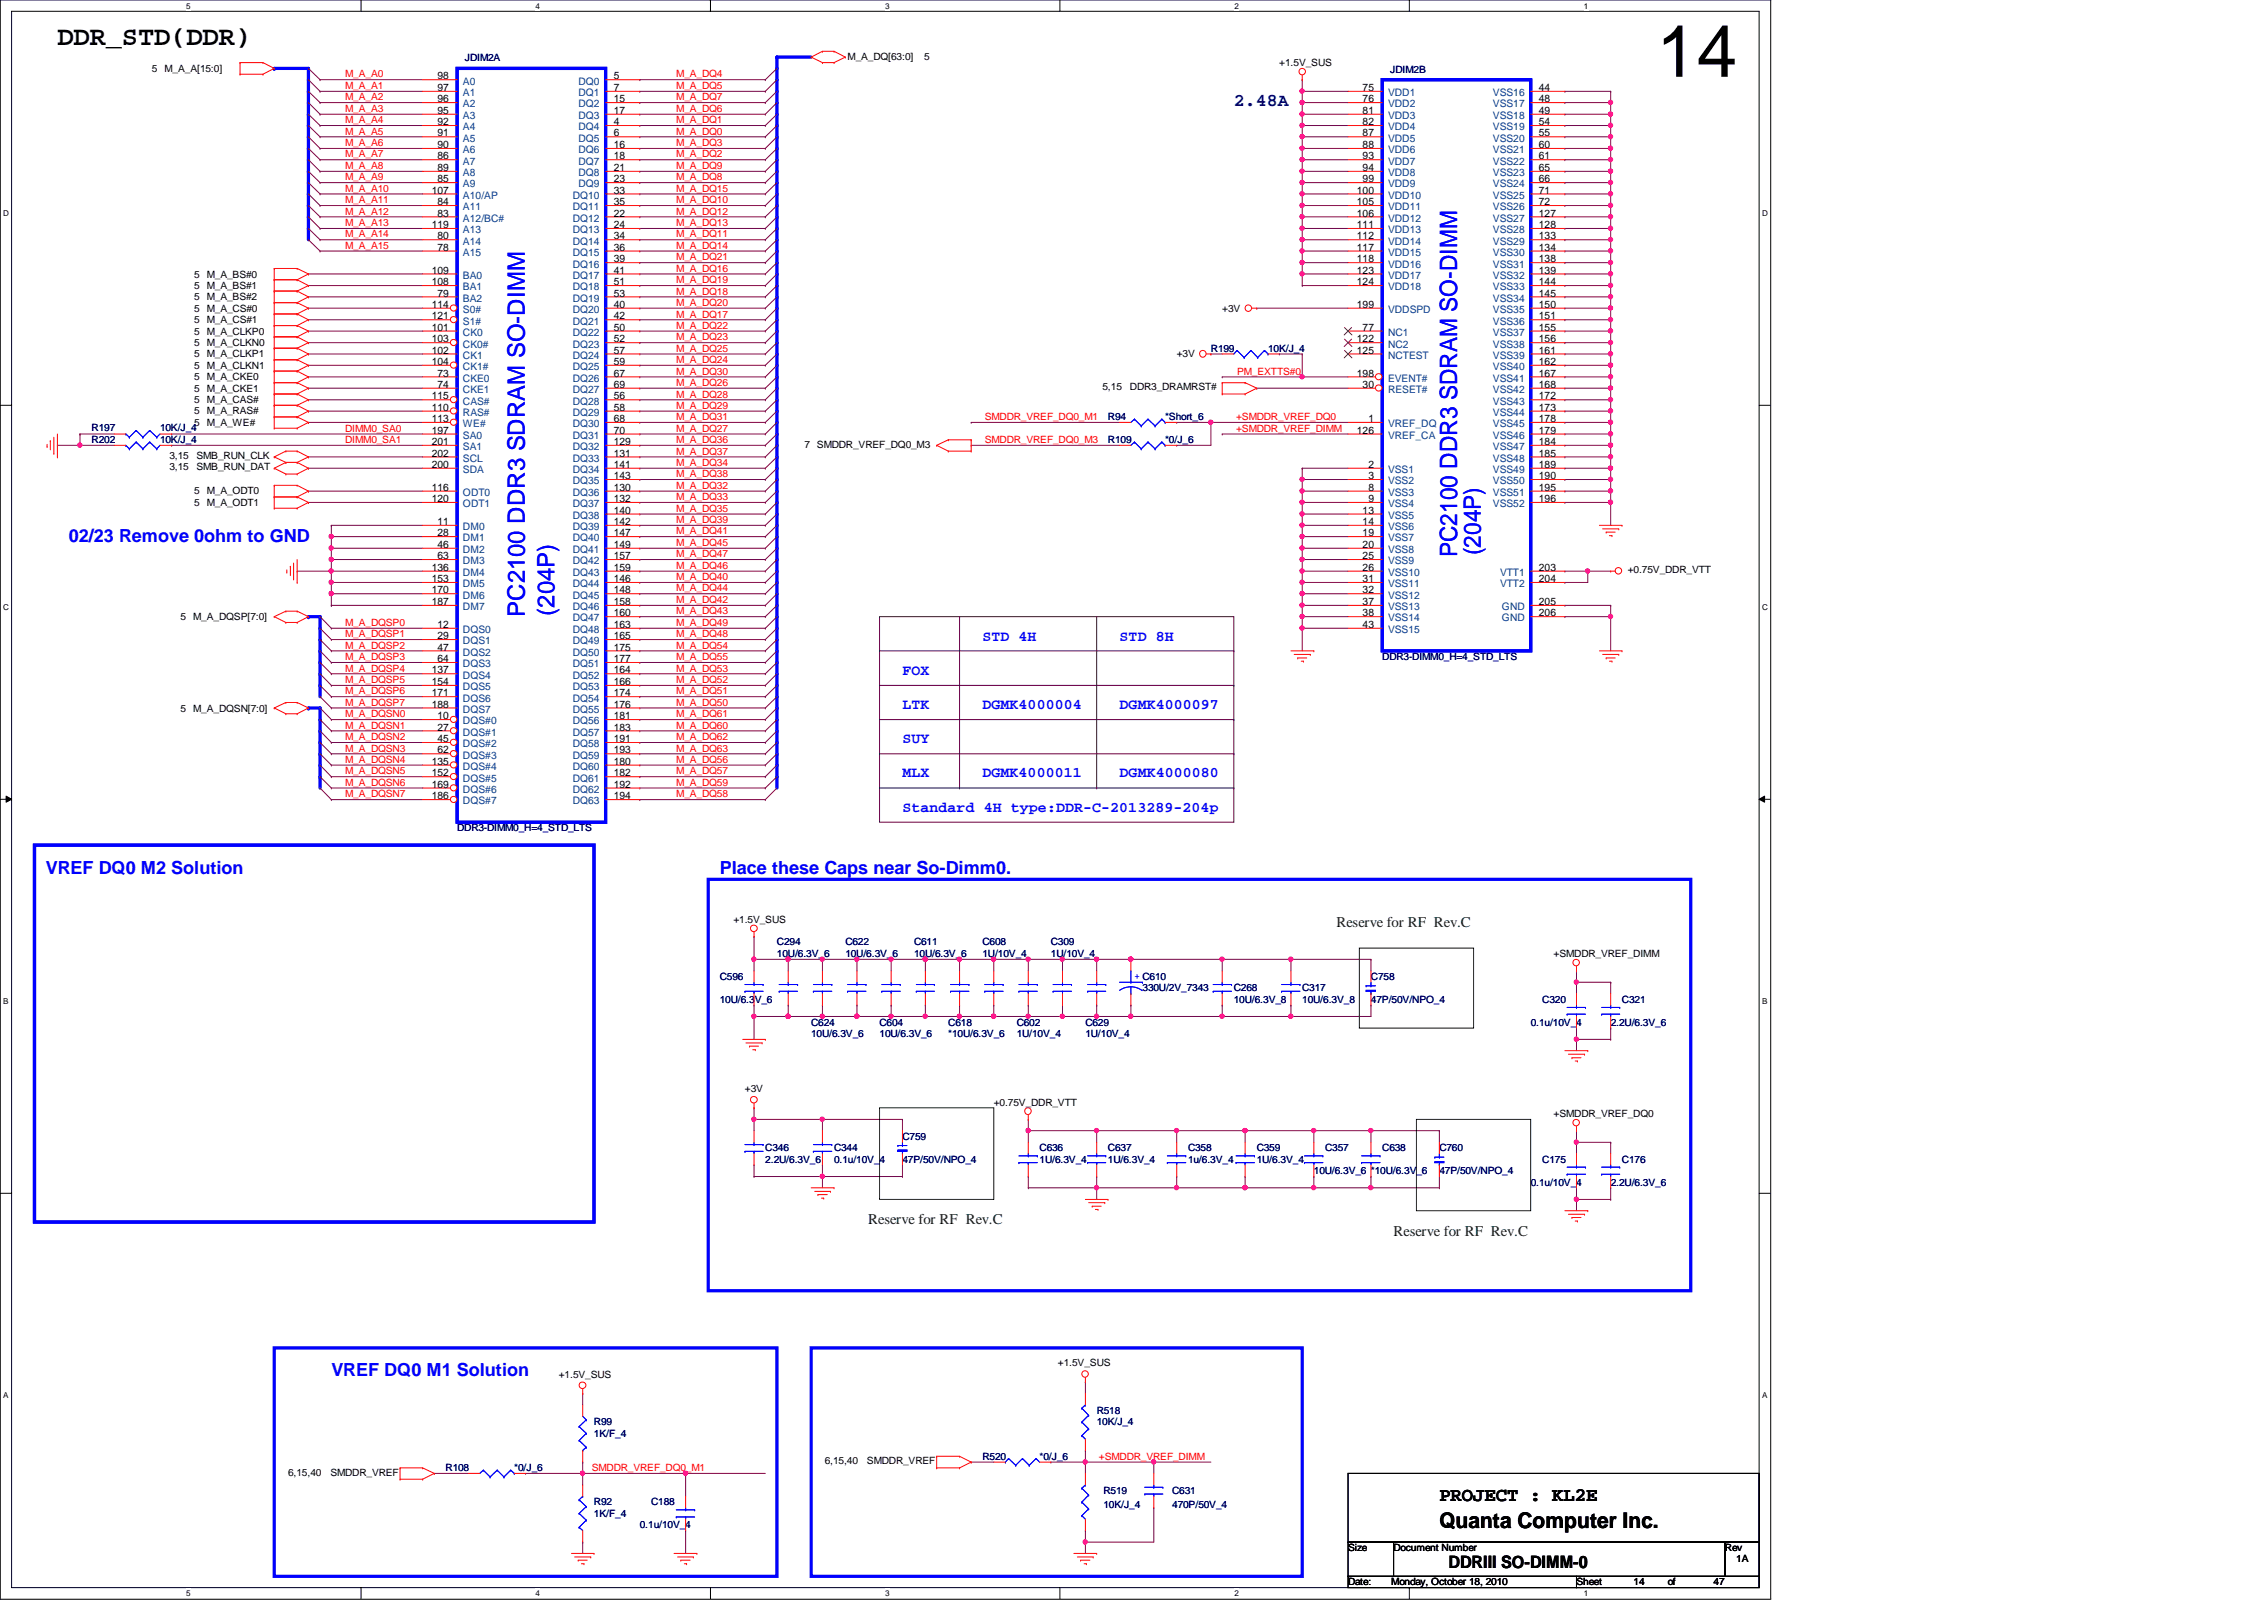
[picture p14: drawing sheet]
<svg xmlns="http://www.w3.org/2000/svg" width="297mm" height="210mm" viewBox="0 0 297 210" stroke-linecap="round" stroke-linejoin="round" font-family="sans-serif">
<defs><g id="words">
<text font-size="9.6" x="217.3" y="10.1">14</text>
<text font-size="3.6" x="7.5" y="5.9">DDR_STD(DDR)</text>
<g font-size="3.1" fill="#00f">
<text x="191.2" y="73.1" transform="rotate(-90 191.2 73.1)">PC2100 DDR3 SDRAM SO-DIMM</text>
<text x="194.3" y="72.8" transform="rotate(-90 194.3 72.8)">(204P)</text>
<text x="68.9" y="80.9" transform="rotate(-90 68.9 80.9)">PC2100 DDR3 SDRAM SO-DIMM</text>
<text x="72.8" y="80.8" transform="rotate(-90 72.8 80.8)">(204P)</text>
</g>
<text font-size="2.8" x="188.8" y="200.4">Quanta Computer Inc.</text>
<text font-size="2.5" x="188.8" y="196.9">PROJECT : KL2E</text>
<text font-size="2.4" fill="#000080" x="161.9" y="13.9">2.48A</text>
<g font-size="2.4" fill="#00f">
<text x="9" y="71.1">02/23 Remove 0ohm to GND</text>
<text x="6" y="114.6">VREF DQ0 M2 Solution</text>
<text x="94.4" y="114.6">Place these Caps near So-Dimm0.</text>
<text x="43.5" y="180.5">VREF DQ0 M1 Solution</text>
</g>
<text font-size="2.2" x="190" y="205.7">DDRIII SO-DIMM-0</text>
<g font-size="1.9" fill="#00f">
<text x="118.4" y="88.5">FOX</text>
<text x="128.9" y="84">STD 4H</text>
<text x="146.9" y="84">STD 8H</text>
<text x="118.4" y="93">LTK</text>
<text x="128.9" y="93">DGMK4000004</text>
<text x="146.9" y="93">DGMK4000097</text>
<text x="118.4" y="97.5">SUY</text>
<text x="118.4" y="102">MLX</text>
<text x="128.9" y="102">DGMK4000011</text>
<text x="146.9" y="102">DGMK4000080</text>
<text x="118.4" y="106.5">Standard 4H type:DDR-C-2013289-204p</text>
</g>
<g font-size="1.9" fill="#004000">
<text x="175.3" y="121.7">Reserve for RF Rev.C</text>
<text x="113.9" y="160.6">Reserve for RF Rev.C</text>
<text x="182.8" y="162.1">Reserve for RF Rev.C</text>
</g>
<g font-size="1.4">
<text x="57.4" y="10.4">98</text>
<text x="57.4" y="11.9">97</text>
<text x="80.5" y="10.4">5</text>
<text x="80.5" y="11.9">7</text>
<text x="178.8" y="11.9">75</text>
<text x="201.9" y="11.9">44</text>
<text x="57.4" y="13.4">96</text>
<text x="57.4" y="14.9">95</text>
<text x="57.4" y="16.4">92</text>
<text x="57.4" y="17.9">91</text>
<text x="80.5" y="13.4">15</text>
<text x="80.5" y="14.9">17</text>
<text x="80.5" y="16.4">4</text>
<text x="80.5" y="17.9">6</text>
<text x="178.8" y="13.4">76</text>
<text x="178.8" y="14.9">81</text>
<text x="178.8" y="16.4">82</text>
<text x="178.8" y="17.9">87</text>
<text x="201.9" y="13.4">48</text>
<text x="201.9" y="14.9">49</text>
<text x="201.9" y="16.4">54</text>
<text x="201.9" y="17.9">55</text>
<text x="57.4" y="19.4">90</text>
<text x="57.4" y="20.9">86</text>
<text x="57.4" y="22.4">89</text>
<text x="57.4" y="23.9">85</text>
<text x="80.5" y="19.4">16</text>
<text x="80.5" y="20.9">18</text>
<text x="80.5" y="22.4">21</text>
<text x="80.5" y="23.9">23</text>
<text x="178.8" y="19.4">88</text>
<text x="178.8" y="20.9">93</text>
<text x="178.8" y="22.4">94</text>
<text x="178.8" y="23.9">99</text>
<text x="201.9" y="19.4">60</text>
<text x="201.9" y="20.9">61</text>
<text x="201.9" y="22.4">65</text>
<text x="201.9" y="23.9">66</text>
<text x="56.6" y="25.4">107</text>
<text x="56.6" y="29.9">119</text>
<text x="57.4" y="26.9">84</text>
<text x="57.4" y="28.4">83</text>
<text x="80.5" y="25.4">33</text>
<text x="80.5" y="26.9">35</text>
<text x="80.5" y="28.4">22</text>
<text x="80.5" y="29.9">24</text>
<text x="178" y="25.4">100</text>
<text x="178" y="26.9">105</text>
<text x="178" y="28.4">106</text>
<text x="178" y="29.9">111</text>
<text x="201.9" y="25.4">71</text>
<text x="201.9" y="26.9">72</text>
<text x="201.9" y="28.4">127</text>
<text x="201.9" y="29.9">128</text>
<text x="56.6" y="35.9">109</text>
<text x="57.4" y="31.4">80</text>
<text x="57.4" y="32.9">78</text>
<text x="80.5" y="31.4">34</text>
<text x="80.5" y="32.9">36</text>
<text x="80.5" y="34.4">39</text>
<text x="80.5" y="35.9">41</text>
<text x="178" y="31.4">112</text>
<text x="178" y="32.9">117</text>
<text x="178" y="34.4">118</text>
<text x="178" y="35.9">123</text>
<text x="201.9" y="31.4">133</text>
<text x="201.9" y="32.9">134</text>
<text x="201.9" y="34.4">138</text>
<text x="201.9" y="35.9">139</text>
<text x="56.6" y="37.4">108</text>
<text x="56.6" y="40.4">114</text>
<text x="56.6" y="41.9">121</text>
<text x="57.4" y="38.9">79</text>
<text x="80.5" y="37.4">51</text>
<text x="80.5" y="38.9">53</text>
<text x="80.5" y="40.4">40</text>
<text x="80.5" y="41.9">42</text>
<text x="178" y="37.4">124</text>
<text x="178" y="40.4">199</text>
<text x="201.9" y="37.4">144</text>
<text x="201.9" y="38.9">145</text>
<text x="201.9" y="40.4">150</text>
<text x="201.9" y="41.9">151</text>
<text x="56.6" y="43.4">101</text>
<text x="56.6" y="44.9">103</text>
<text x="56.6" y="46.4">102</text>
<text x="56.6" y="47.9">104</text>
<text x="80.5" y="43.4">50</text>
<text x="80.5" y="44.9">52</text>
<text x="80.5" y="46.4">57</text>
<text x="80.5" y="47.9">59</text>
<text x="178" y="44.9">122</text>
<text x="178" y="46.4">125</text>
<text x="178.8" y="43.4">77</text>
<text x="201.9" y="43.4">155</text>
<text x="201.9" y="44.9">156</text>
<text x="201.9" y="46.4">161</text>
<text x="201.9" y="47.9">162</text>
<text x="56.6" y="52.4">115</text>
<text x="56.6" y="53.9">110</text>
<text x="57.4" y="49.4">73</text>
<text x="57.4" y="50.9">74</text>
<text x="80.5" y="49.4">67</text>
<text x="80.5" y="50.9">69</text>
<text x="80.5" y="52.4">56</text>
<text x="80.5" y="53.9">58</text>
<text x="178" y="49.4">198</text>
<text x="178.8" y="50.9">30</text>
<text x="201.9" y="49.4">167</text>
<text x="201.9" y="50.9">168</text>
<text x="201.9" y="52.4">172</text>
<text x="201.9" y="53.9">173</text>
<text x="56.6" y="55.4">113</text>
<text x="56.6" y="56.9">197</text>
<text x="56.6" y="58.4">201</text>
<text x="56.6" y="59.9">202</text>
<text x="80.5" y="55.4">68</text>
<text x="80.5" y="56.9">70</text>
<text x="80.5" y="58.4">129</text>
<text x="80.5" y="59.9">131</text>
<text x="178" y="56.9">126</text>
<text x="179.5" y="55.4">1</text>
<text x="201.9" y="55.4">178</text>
<text x="201.9" y="56.9">179</text>
<text x="201.9" y="58.4">184</text>
<text x="201.9" y="59.9">185</text>
<text x="56.6" y="61.4">200</text>
<text x="56.6" y="64.4">116</text>
<text x="56.6" y="65.9">120</text>
<text x="80.5" y="61.4">141</text>
<text x="80.5" y="62.9">143</text>
<text x="80.5" y="64.4">130</text>
<text x="80.5" y="65.9">132</text>
<text x="179.5" y="61.4">2</text>
<text x="179.5" y="62.9">3</text>
<text x="179.5" y="64.4">8</text>
<text x="179.5" y="65.9">9</text>
<text x="201.9" y="61.4">189</text>
<text x="201.9" y="62.9">190</text>
<text x="201.9" y="64.4">195</text>
<text x="201.9" y="65.9">196</text>
<text x="57.4" y="68.9">11</text>
<text x="57.4" y="70.4">28</text>
<text x="57.4" y="71.9">46</text>
<text x="80.5" y="67.4">140</text>
<text x="80.5" y="68.9">142</text>
<text x="80.5" y="70.4">147</text>
<text x="80.5" y="71.9">149</text>
<text x="178.8" y="67.4">13</text>
<text x="178.8" y="68.9">14</text>
<text x="178.8" y="70.4">19</text>
<text x="178.8" y="71.9">20</text>
<text x="56.6" y="74.9">136</text>
<text x="56.6" y="76.4">153</text>
<text x="56.6" y="77.9">170</text>
<text x="57.4" y="73.4">63</text>
<text x="80.5" y="73.4">157</text>
<text x="80.5" y="74.9">159</text>
<text x="80.5" y="76.4">146</text>
<text x="80.5" y="77.9">148</text>
<text x="178.8" y="73.4">25</text>
<text x="178.8" y="74.9">26</text>
<text x="178.8" y="76.4">31</text>
<text x="178.8" y="77.9">32</text>
<text x="201.9" y="74.9">203</text>
<text x="201.9" y="76.4">204</text>
<text x="56.6" y="79.4">187</text>
<text x="57.4" y="82.4">12</text>
<text x="57.4" y="83.9">29</text>
<text x="80.5" y="79.4">158</text>
<text x="80.5" y="80.9">160</text>
<text x="80.5" y="82.4">163</text>
<text x="80.5" y="83.9">165</text>
<text x="178.8" y="79.4">37</text>
<text x="178.8" y="80.9">38</text>
<text x="178.8" y="82.4">43</text>
<text x="201.9" y="79.4">205</text>
<text x="201.9" y="80.9">206</text>
<text x="56.6" y="88.3">137</text>
<text x="56.6" y="89.9">154</text>
<text x="57.4" y="85.3">47</text>
<text x="57.4" y="86.9">64</text>
<text x="80.5" y="85.3">175</text>
<text x="80.5" y="86.9">177</text>
<text x="80.5" y="88.3">164</text>
<text x="80.5" y="89.9">166</text>
<text x="56.6" y="91.4">171</text>
<text x="56.6" y="92.8">188</text>
<text x="57.4" y="94.4">10</text>
<text x="57.4" y="95.8">27</text>
<text x="80.5" y="91.4">174</text>
<text x="80.5" y="92.8">176</text>
<text x="80.5" y="94.4">181</text>
<text x="80.5" y="95.8">183</text>
<text x="56.6" y="100.3">135</text>
<text x="56.6" y="101.9">152</text>
<text x="57.4" y="97.4">45</text>
<text x="57.4" y="98.8">62</text>
<text x="80.5" y="97.4">191</text>
<text x="80.5" y="98.8">193</text>
<text x="80.5" y="100.3">180</text>
<text x="80.5" y="101.9">182</text>
<text x="56.6" y="103.3">169</text>
<text x="56.6" y="104.9">186</text>
<text x="80.5" y="103.3">192</text>
<text x="80.5" y="104.9">194</text>
</g>
<g font-size="1.4" fill="#004080">
<text x="60.7" y="11.1">A0</text>
<text x="75.9" y="11.1">DQ0</text>
<text x="60.7" y="12.6">A1</text>
<text x="60.7" y="14.1">A2</text>
<text x="60.7" y="15.6">A3</text>
<text x="60.7" y="17.1">A4</text>
<text x="75.9" y="12.6">DQ1</text>
<text x="75.9" y="14.1">DQ2</text>
<text x="75.9" y="15.6">DQ3</text>
<text x="75.9" y="17.1">DQ4</text>
<text x="182.1" y="12.6">VDD1</text>
<text x="182.1" y="14.1">VDD2</text>
<text x="182.1" y="15.6">VDD3</text>
<text x="182.1" y="17.1">VDD4</text>
<text x="195.9" y="12.6">VSS16</text>
<text x="195.9" y="14.1">VSS17</text>
<text x="195.9" y="15.6">VSS18</text>
<text x="195.9" y="17.1">VSS19</text>
<text x="60.7" y="18.6">A5</text>
<text x="60.7" y="20.1">A6</text>
<text x="60.7" y="21.6">A7</text>
<text x="60.7" y="23.1">A8</text>
<text x="75.9" y="18.6">DQ5</text>
<text x="75.9" y="20.1">DQ6</text>
<text x="75.9" y="21.6">DQ7</text>
<text x="75.9" y="23.1">DQ8</text>
<text x="182.1" y="18.6">VDD5</text>
<text x="182.1" y="20.1">VDD6</text>
<text x="182.1" y="21.6">VDD7</text>
<text x="182.1" y="23.1">VDD8</text>
<text x="195.9" y="18.6">VSS20</text>
<text x="195.9" y="20.1">VSS21</text>
<text x="195.9" y="21.6">VSS22</text>
<text x="195.9" y="23.1">VSS23</text>
<text x="60.7" y="24.6">A9</text>
<text x="60.7" y="26.1">A10/AP</text>
<text x="60.7" y="27.6">A11</text>
<text x="60.7" y="29.1">A12/BC#</text>
<text x="75.1" y="26.1">DQ10</text>
<text x="75.1" y="27.6">DQ11</text>
<text x="75.1" y="29.1">DQ12</text>
<text x="75.9" y="24.6">DQ9</text>
<text x="182.1" y="24.6">VDD9</text>
<text x="182.1" y="26.1">VDD10</text>
<text x="182.1" y="27.6">VDD11</text>
<text x="182.1" y="29.1">VDD12</text>
<text x="195.9" y="24.6">VSS24</text>
<text x="195.9" y="26.1">VSS25</text>
<text x="195.9" y="27.6">VSS26</text>
<text x="195.9" y="29.1">VSS27</text>
<text x="60.7" y="30.6">A13</text>
<text x="60.7" y="32.1">A14</text>
<text x="60.7" y="33.6">A15</text>
<text x="75.1" y="30.6">DQ13</text>
<text x="75.1" y="32.1">DQ14</text>
<text x="75.1" y="33.6">DQ15</text>
<text x="75.1" y="35.1">DQ16</text>
<text x="182.1" y="30.6">VDD13</text>
<text x="182.1" y="32.1">VDD14</text>
<text x="182.1" y="33.6">VDD15</text>
<text x="182.1" y="35.1">VDD16</text>
<text x="195.9" y="30.6">VSS28</text>
<text x="195.9" y="32.1">VSS29</text>
<text x="195.9" y="33.6">VSS30</text>
<text x="195.9" y="35.1">VSS31</text>
<text x="60.7" y="36.6">BA0</text>
<text x="60.7" y="38.1">BA1</text>
<text x="60.7" y="39.6">BA2</text>
<text x="60.7" y="41.1">S0#</text>
<text x="75.1" y="36.6">DQ17</text>
<text x="75.1" y="38.1">DQ18</text>
<text x="75.1" y="39.6">DQ19</text>
<text x="75.1" y="41.1">DQ20</text>
<text x="182.1" y="36.6">VDD17</text>
<text x="182.1" y="38.1">VDD18</text>
<text x="182.1" y="41.1">VDDSPD</text>
<text x="195.9" y="36.6">VSS32</text>
<text x="195.9" y="38.1">VSS33</text>
<text x="195.9" y="39.6">VSS34</text>
<text x="195.9" y="41.1">VSS35</text>
<text x="60.7" y="42.6">S1#</text>
<text x="60.7" y="44.1">CK0</text>
<text x="60.7" y="45.6">CK0#</text>
<text x="60.7" y="47.1">CK1</text>
<text x="75.1" y="42.6">DQ21</text>
<text x="75.1" y="44.1">DQ22</text>
<text x="75.1" y="45.6">DQ23</text>
<text x="75.1" y="47.1">DQ24</text>
<text x="182.1" y="44.1">NC1</text>
<text x="182.1" y="45.6">NC2</text>
<text x="182.1" y="47.1">NCTEST</text>
<text x="195.9" y="42.6">VSS36</text>
<text x="195.9" y="44.1">VSS37</text>
<text x="195.9" y="45.6">VSS38</text>
<text x="195.9" y="47.1">VSS39</text>
<text x="60.7" y="48.6">CK1#</text>
<text x="60.7" y="50.1">CKE0</text>
<text x="60.7" y="51.6">CKE1</text>
<text x="60.7" y="53.1">CAS#</text>
<text x="75.1" y="48.6">DQ25</text>
<text x="75.1" y="50.1">DQ26</text>
<text x="75.1" y="51.6">DQ27</text>
<text x="75.1" y="53.1">DQ28</text>
<text x="182.1" y="50.1">EVENT#</text>
<text x="182.1" y="51.6">RESET#</text>
<text x="195.9" y="48.6">VSS40</text>
<text x="195.9" y="50.1">VSS41</text>
<text x="195.9" y="51.6">VSS42</text>
<text x="195.9" y="53.1">VSS43</text>
<text x="60.7" y="54.6">RAS#</text>
<text x="60.7" y="56">WE#</text>
<text x="60.7" y="57.6">SA0</text>
<text x="60.7" y="59.1">SA1</text>
<text x="75.1" y="54.6">DQ29</text>
<text x="75.1" y="56">DQ30</text>
<text x="75.1" y="57.6">DQ31</text>
<text x="75.1" y="59.1">DQ32</text>
<text x="182.1" y="56">VREF_DQ</text>
<text x="182.1" y="57.6">VREF_CA</text>
<text x="195.9" y="54.6">VSS44</text>
<text x="195.9" y="56">VSS45</text>
<text x="195.9" y="57.6">VSS46</text>
<text x="195.9" y="59.1">VSS47</text>
<text x="60.7" y="60.6">SCL</text>
<text x="60.7" y="62.1">SDA</text>
<text x="60.7" y="65.1">ODT0</text>
<text x="75.1" y="60.6">DQ33</text>
<text x="75.1" y="62.1">DQ34</text>
<text x="75.1" y="63.5">DQ35</text>
<text x="75.1" y="65.1">DQ36</text>
<text x="182.1" y="62.1">VSS1</text>
<text x="182.1" y="63.5">VSS2</text>
<text x="182.1" y="65.1">VSS3</text>
<text x="195.9" y="60.6">VSS48</text>
<text x="195.9" y="62.1">VSS49</text>
<text x="195.9" y="63.5">VSS50</text>
<text x="195.9" y="65.1">VSS51</text>
<text x="60.7" y="66.5">ODT1</text>
<text x="60.7" y="69.6">DM0</text>
<text x="60.7" y="71">DM1</text>
<text x="75.1" y="66.5">DQ37</text>
<text x="75.1" y="68.1">DQ38</text>
<text x="75.1" y="69.6">DQ39</text>
<text x="75.1" y="71">DQ40</text>
<text x="182.1" y="66.5">VSS4</text>
<text x="182.1" y="68.1">VSS5</text>
<text x="182.1" y="69.6">VSS6</text>
<text x="182.1" y="71">VSS7</text>
<text x="195.9" y="66.5">VSS52</text>
<text x="60.7" y="72.6">DM2</text>
<text x="60.7" y="74">DM3</text>
<text x="60.7" y="75.6">DM4</text>
<text x="60.7" y="77">DM5</text>
<text x="75.1" y="72.6">DQ41</text>
<text x="75.1" y="74">DQ42</text>
<text x="75.1" y="75.6">DQ43</text>
<text x="75.1" y="77">DQ44</text>
<text x="182.1" y="72.6">VSS8</text>
<text x="182.1" y="74">VSS9</text>
<text x="182.1" y="75.6">VSS10</text>
<text x="182.1" y="77">VSS11</text>
<text x="196.8" y="75.6">VTT1</text>
<text x="196.8" y="77">VTT2</text>
<text x="60.7" y="78.5">DM6</text>
<text x="60.7" y="80.1">DM7</text>
<text x="60.7" y="83.1">DQS0</text>
<text x="75.1" y="78.5">DQ45</text>
<text x="75.1" y="80.1">DQ46</text>
<text x="75.1" y="81.5">DQ47</text>
<text x="75.1" y="83.1">DQ48</text>
<text x="182.1" y="78.5">VSS12</text>
<text x="182.1" y="80.1">VSS13</text>
<text x="182.1" y="81.5">VSS14</text>
<text x="182.1" y="83.1">VSS15</text>
<text x="197.1" y="80.1">GND</text>
<text x="197.1" y="81.5">GND</text>
<text x="60.7" y="84.5">DQS1</text>
<text x="60.7" y="86">DQS2</text>
<text x="60.7" y="87.5">DQS3</text>
<text x="60.7" y="89">DQS4</text>
<text x="75.1" y="84.5">DQ49</text>
<text x="75.1" y="86">DQ50</text>
<text x="75.1" y="87.5">DQ51</text>
<text x="75.1" y="89">DQ52</text>
<text x="60.7" y="90.6">DQS5</text>
<text x="60.7" y="92">DQS6</text>
<text x="60.7" y="93.5">DQS7</text>
<text x="60.7" y="95">DQS#0</text>
<text x="75.1" y="90.6">DQ53</text>
<text x="75.1" y="92">DQ54</text>
<text x="75.1" y="93.5">DQ55</text>
<text x="75.1" y="95">DQ56</text>
<text x="60.7" y="96.5">DQS#1</text>
<text x="60.7" y="98">DQS#2</text>
<text x="60.7" y="99.5">DQS#3</text>
<text x="60.7" y="101">DQS#4</text>
<text x="75.1" y="96.5">DQ57</text>
<text x="75.1" y="98">DQ58</text>
<text x="75.1" y="99.5">DQ59</text>
<text x="75.1" y="101">DQ60</text>
<text x="60.7" y="102.5">DQS#5</text>
<text x="60.7" y="104">DQS#6</text>
<text x="60.7" y="105.5">DQS#7</text>
<text x="75.1" y="102.5">DQ61</text>
<text x="75.1" y="104">DQ62</text>
<text x="75.1" y="105.5">DQ63</text>
</g>
<g font-size="1.3">
<text x="19.9" y="9.4">5 M_A_A[15:0]</text>
<text x="111.2" y="7.9">M_A_DQ[63:0]</text>
<text x="121.2" y="7.9">5</text>
<text x="167.8" y="8.7">+1.5V_SUS</text>
<text x="25.5" y="36.4">5 M_A_BS#0</text>
<text x="25.5" y="37.9">5 M_A_BS#1</text>
<text x="25.5" y="39.4">5 M_A_BS#2</text>
<text x="25.5" y="40.9">5 M_A_CS#0</text>
<text x="160.4" y="40.9">+3V</text>
<text x="25.5" y="42.4">5 M_A_CS#1</text>
<text x="25.5" y="43.9">5 M_A_CLKP0</text>
<text x="25.5" y="45.4">5 M_A_CLKN0</text>
<text x="25.5" y="46.9">5 M_A_CLKP1</text>
<text x="154.4" y="46.9">+3V</text>
<text x="25.5" y="48.4">5 M_A_CLKN1</text>
<text x="25.5" y="49.9">5 M_A_CKE0</text>
<text x="25.5" y="51.4">5 M_A_CKE1</text>
<text x="25.5" y="52.9">5 M_A_CAS#</text>
<text x="144.6" y="51.2">5,15</text>
<text x="148.2" y="51.2">DDR3_DRAMRST#</text>
<text x="25.5" y="54.4">5 M_A_RAS#</text>
<text x="25.5" y="55.9">5 M_A_WE#</text>
<text x="105.5" y="58.7">7 SMDDR_VREF_DQ0_M3</text>
<text x="22.2" y="60.2">3,15</text>
<text x="22.2" y="61.7">3,15</text>
<text x="25.5" y="64.9">5 M_A_ODT0</text>
<text x="25.8" y="60.2">SMB_RUN_CLK</text>
<text x="25.8" y="61.7">SMB_RUN_DAT</text>
<text x="25.5" y="66.4">5 M_A_ODT1</text>
<text x="213.6" y="75.2">+0.75V_DDR_VTT</text>
<text x="23.7" y="81.4">5 M_A_DQSP[7:0]</text>
<text x="23.7" y="93.3">5 M_A_DQSN[7:0]</text>
<text x="96.2" y="121.1">+1.5V_SUS</text>
<text x="203.8" y="125.6">+SMDDR_VREF_DIMM</text>
<text x="97.7" y="143.3">+3V</text>
<text x="130.4" y="145">+0.75V_DDR_VTT</text>
<text x="203.8" y="146.5">+SMDDR_VREF_DQ0</text>
<text x="138.8" y="179.2">+1.5V_SUS</text>
<text x="73.3" y="180.7">+1.5V_SUS</text>
<text x="37.8" y="193.6">6,15,40</text>
<text x="43.3" y="193.6">SMDDR_VREF</text>
<text x="108.2" y="192.1">6,15,40</text>
<text x="113.7" y="192.1">SMDDR_VREF</text>
<text x="176.9" y="203.5">Size</text>
<text x="182.8" y="203.5">Document Number</text>
<text x="226.3" y="203.5">Rev</text>
<text x="176.9" y="208">Date:</text>
<text x="182.5" y="208">Monday, October 18, 2010</text>
<text x="206.8" y="208">Sheet</text>
<text x="214.3" y="208">14</text>
<text x="218.8" y="208">of</text>
<text x="224.8" y="208">47</text>
<text x="227.8" y="205">1A</text>
</g>
<g font-size="1.3" fill="#f00">
<text x="45.3" y="10.2">M_A_A0</text>
<text x="45.3" y="11.7">M_A_A1</text>
<text x="88.7" y="10.2">M_A_DQ4</text>
<text x="88.7" y="11.7">M_A_DQ5</text>
<text x="45.3" y="17.7">M_A_A5</text>
<text x="45.3" y="16.2">M_A_A4</text>
<text x="45.3" y="13.2">M_A_A2</text>
<text x="45.3" y="14.7">M_A_A3</text>
<text x="88.7" y="13.2">M_A_DQ7</text>
<text x="88.7" y="14.7">M_A_DQ6</text>
<text x="88.7" y="16.2">M_A_DQ1</text>
<text x="88.7" y="17.7">M_A_DQ0</text>
<text x="45.3" y="23.7">M_A_A9</text>
<text x="45.3" y="22.2">M_A_A8</text>
<text x="45.3" y="20.7">M_A_A7</text>
<text x="45.3" y="19.2">M_A_A6</text>
<text x="88.7" y="19.2">M_A_DQ3</text>
<text x="88.7" y="20.7">M_A_DQ2</text>
<text x="88.7" y="22.2">M_A_DQ9</text>
<text x="88.7" y="23.7">M_A_DQ8</text>
<text x="45.3" y="29.7">M_A_A13</text>
<text x="45.3" y="28.2">M_A_A12</text>
<text x="45.3" y="26.7">M_A_A11</text>
<text x="45.3" y="25.1">M_A_A10</text>
<text x="88.7" y="25.1">M_A_DQ15</text>
<text x="88.7" y="26.7">M_A_DQ10</text>
<text x="88.7" y="28.2">M_A_DQ12</text>
<text x="88.7" y="29.7">M_A_DQ13</text>
<text x="45.3" y="32.6">M_A_A15</text>
<text x="45.3" y="31.2">M_A_A14</text>
<text x="88.7" y="32.6">M_A_DQ14</text>
<text x="88.7" y="34.2">M_A_DQ21</text>
<text x="88.7" y="35.6">M_A_DQ16</text>
<text x="88.7" y="31.2">M_A_DQ11</text>
<text x="88.7" y="37.2">M_A_DQ19</text>
<text x="88.7" y="38.7">M_A_DQ18</text>
<text x="88.7" y="40.1">M_A_DQ20</text>
<text x="88.7" y="41.7">M_A_DQ17</text>
<text x="88.7" y="47.6">M_A_DQ24</text>
<text x="88.7" y="43.1">M_A_DQ22</text>
<text x="88.7" y="44.7">M_A_DQ23</text>
<text x="88.7" y="46.1">M_A_DQ25</text>
<text x="88.7" y="49.1">M_A_DQ30</text>
<text x="88.7" y="50.6">M_A_DQ26</text>
<text x="88.7" y="52.2">M_A_DQ28</text>
<text x="88.7" y="53.6">M_A_DQ29</text>
<text x="162.3" y="49.1">PM_EXTTS#0</text>
<text x="45.3" y="56.6">DIMM0_SA0</text>
<text x="45.3" y="58.1">DIMM0_SA1</text>
<text x="88.7" y="55.1">M_A_DQ31</text>
<text x="88.7" y="56.6">M_A_DQ27</text>
<text x="88.7" y="58.1">M_A_DQ36</text>
<text x="88.7" y="59.6">M_A_DQ37</text>
<text x="129.2" y="55.1">SMDDR_VREF_DQ0_M1</text>
<text x="129.2" y="58.1">SMDDR_VREF_DQ0_M3</text>
<text x="162.2" y="56.6">+SMDDR_VREF_DIMM</text>
<text x="162.2" y="55.1">+SMDDR_VREF_DQ0</text>
<text x="88.7" y="62.6">M_A_DQ38</text>
<text x="88.7" y="64.1">M_A_DQ32</text>
<text x="88.7" y="65.6">M_A_DQ33</text>
<text x="88.7" y="61.1">M_A_DQ34</text>
<text x="88.7" y="67.1">M_A_DQ35</text>
<text x="88.7" y="68.6">M_A_DQ39</text>
<text x="88.7" y="70.1">M_A_DQ41</text>
<text x="88.7" y="71.6">M_A_DQ45</text>
<text x="88.7" y="77.6">M_A_DQ44</text>
<text x="88.7" y="73.1">M_A_DQ47</text>
<text x="88.7" y="74.6">M_A_DQ46</text>
<text x="88.7" y="76.1">M_A_DQ40</text>
<text x="45.3" y="82.1">M_A_DQSP0</text>
<text x="45.3" y="83.6">M_A_DQSP1</text>
<text x="88.7" y="79.1">M_A_DQ42</text>
<text x="88.7" y="80.6">M_A_DQ43</text>
<text x="88.7" y="82.1">M_A_DQ49</text>
<text x="88.7" y="83.6">M_A_DQ48</text>
<text x="45.3" y="85.1">M_A_DQSP2</text>
<text x="45.3" y="86.6">M_A_DQSP3</text>
<text x="45.3" y="88.1">M_A_DQSP4</text>
<text x="45.3" y="89.6">M_A_DQSP5</text>
<text x="88.7" y="85.1">M_A_DQ54</text>
<text x="88.7" y="86.6">M_A_DQ55</text>
<text x="88.7" y="88.1">M_A_DQ53</text>
<text x="88.7" y="89.6">M_A_DQ52</text>
<text x="45.3" y="91.1">M_A_DQSP6</text>
<text x="45.3" y="92.6">M_A_DQSP7</text>
<text x="45.3" y="94.1">M_A_DQSN0</text>
<text x="45.3" y="95.6">M_A_DQSN1</text>
<text x="88.7" y="92.6">M_A_DQ50</text>
<text x="88.7" y="94.1">M_A_DQ61</text>
<text x="88.7" y="95.6">M_A_DQ60</text>
<text x="88.7" y="91.1">M_A_DQ51</text>
<text x="45.3" y="97.1">M_A_DQSN2</text>
<text x="45.3" y="98.6">M_A_DQSN3</text>
<text x="45.3" y="100.1">M_A_DQSN4</text>
<text x="45.3" y="101.6">M_A_DQSN5</text>
<text x="88.7" y="97.1">M_A_DQ62</text>
<text x="88.7" y="98.6">M_A_DQ63</text>
<text x="88.7" y="100.1">M_A_DQ56</text>
<text x="88.7" y="101.6">M_A_DQ57</text>
<text x="45.3" y="103.1">M_A_DQSN6</text>
<text x="45.3" y="104.6">M_A_DQSN7</text>
<text x="88.7" y="103.1">M_A_DQ59</text>
<text x="88.7" y="104.6">M_A_DQ58</text>
<text x="144.2" y="191.5">+SMDDR_VREF_DIMM</text>
<text x="77.6" y="193">SMDDR_VREF_DQ0_M1</text>
</g>
<g font-size="1.3" fill="#000080">
<text x="61" y="8">JDIM2A</text>
<text x="182.4" y="9.6">JDIM2B</text>
<text x="158.9" y="46.1">R199</text>
<text x="166.4" y="46.1">10K/J_4</text>
<text x="12" y="58.1">R202</text>
<text x="12" y="56.6">R197</text>
<text x="21" y="58.1">10K/J_4</text>
<text x="21" y="56.6">10K/J_4</text>
<text x="145.4" y="55.1">R94</text>
<text x="145.4" y="58.1">R109</text>
<text x="152.9" y="55.1">*Short_6</text>
<text x="152.9" y="58.1">*0/J_6</text>
<text x="181.4" y="86.6">DDR3-DIMM0_H=4_STD_LTS</text>
<text x="60" y="109.1">DDR3-DIMM0_H=4_STD_LTS</text>
<text x="101.9" y="124">C294</text>
<text x="101.9" y="125.6">10U/6.3V_6</text>
<text x="110.9" y="124">C622</text>
<text x="110.9" y="125.6">10U/6.3V_6</text>
<text x="119.9" y="124">C611</text>
<text x="119.9" y="125.6">10U/6.3V_6</text>
<text x="128.9" y="124">C608</text>
<text x="128.9" y="125.6">1U/10V_4</text>
<text x="137.9" y="124">C309</text>
<text x="137.9" y="125.6">1U/10V_4</text>
<text x="94.4" y="128.6">C596</text>
<text x="94.4" y="131.5">10U/6.3V_6</text>
<text x="149.9" y="130">330U/2V_7343</text>
<text x="161.9" y="130">C268</text>
<text x="161.9" y="131.5">10U/6.3V_8</text>
<text x="170.9" y="130">C317</text>
<text x="170.9" y="131.5">10U/6.3V_8</text>
<text x="179.9" y="128.6">C758</text>
<text x="179.9" y="131.5">47P/50V/NPO_4</text>
<text x="202.4" y="131.5">C320</text>
<text x="212.8" y="131.5">C321</text>
<text x="106.4" y="134.5">C624</text>
<text x="106.4" y="136.1">10U/6.3V_6</text>
<text x="115.4" y="134.5">C604</text>
<text x="115.4" y="136.1">10U/6.3V_6</text>
<text x="124.4" y="134.5">C618</text>
<text x="124.4" y="136.1">*10U/6.3V_6</text>
<text x="133.4" y="134.5">C602</text>
<text x="133.4" y="136.1">1U/10V_4</text>
<text x="142.4" y="134.5">C629</text>
<text x="142.4" y="136.1">1U/10V_4</text>
<text x="200.8" y="134.5">0.1u/10V_4</text>
<text x="211.3" y="134.5">2.2U/6.3V_6</text>
<text x="118.4" y="149.5">C759</text>
<text x="100.4" y="151">C346</text>
<text x="100.4" y="152.5">2.2U/6.3V_6</text>
<text x="109.4" y="151">C344</text>
<text x="109.4" y="152.5">0.1u/10V_4</text>
<text x="118.4" y="152.5">47P/50V/NPO_4</text>
<text x="136.4" y="151">C636</text>
<text x="136.4" y="152.5">1U/6.3V_4</text>
<text x="145.4" y="151">C637</text>
<text x="145.4" y="152.5">1U/6.3V_4</text>
<text x="155.9" y="151">C358</text>
<text x="155.9" y="152.5">1u/6.3V_4</text>
<text x="164.9" y="151">C359</text>
<text x="164.9" y="152.5">1U/6.3V_4</text>
<text x="172.4" y="154">10U/6.3V_6 *10U/6.3V_6</text>
<text x="173.9" y="151">C357</text>
<text x="181.4" y="151">C638</text>
<text x="188.8" y="151">C760</text>
<text x="188.8" y="154">47P/50V/NPO_4</text>
<text x="200.8" y="155.5">0.1u/10V_4</text>
<text x="202.4" y="152.5">C175</text>
<text x="211.3" y="155.5">2.2U/6.3V_6</text>
<text x="212.8" y="152.5">C176</text>
<text x="143.9" y="185.5">R518</text>
<text x="77.9" y="187">R99</text>
<text x="77.9" y="188.5">1K/F_4</text>
<text x="128.9" y="191.5">R520</text>
<text x="136.4" y="191.5">*0/J_6</text>
<text x="143.9" y="187">10K/J_4</text>
<text x="58.5" y="193">R108</text>
<text x="67.5" y="193">*0/J_6</text>
<text x="77.9" y="197.5">R92</text>
<text x="85.4" y="197.5">C188</text>
<text x="144.8" y="196">R519</text>
<text x="144.8" y="197.8">10K/J_4</text>
<text x="153.8" y="196">C631</text>
<text x="153.8" y="197.8">470P/50V_4</text>
<text x="77.9" y="199">1K/F_4</text>
<text x="83.9" y="200.5">0.1u/10V_4</text>
</g>
<text font-size="1.3" fill="#00f" x="148.8" y="128.4">+ C610</text>
<g font-size="1.1">
<text x="24.4" y="1.1">5</text>
<text x="70.3" y="1.1">4</text>
<text x="116.1" y="1.1">3</text>
<text x="162" y="1.1">2</text>
<text x="207.8" y="1.1">1</text>
<text x=".4" y="28.3">D</text>
<text x="231.2" y="28.3">D</text>
<text x=".4" y="80">C</text>
<text x="231.2" y="80">C</text>
<text x=".4" y="131.7">B</text>
<text x="231.2" y="131.7">B</text>
<text x=".4" y="183.3">A</text>
<text x="231.2" y="183.3">A</text>
<text x="24.4" y="209.4">5</text>
<text x="70.3" y="209.4">4</text>
<text x="116.1" y="209.4">3</text>
<text x="162" y="209.4">2</text>
<text x="207.8" y="209.4">1</text>
</g>
</g></defs>
<path d="M0 0h232.3v209.8h-232.3zM1.5 1.5h229.3v206.8h-229.3z" fill="none" stroke="#000" stroke-width=".13"/>
<g fill="#fff">
<path d="M24.4 .2h.6v1.2h-.6z"/>
<path d="M24.4 208.4h.6v1.2h-.6z"/>
</g>
<path d="M47.4 0v1.5M47.4 208.3v1.5" fill="none" stroke="#000" stroke-width=".13"/>
<g fill="#fff">
<path d="M70.3 .2h.6v1.2h-.6z"/>
<path d="M70.3 208.4h.6v1.2h-.6z"/>
</g>
<path d="M93.2 0v1.5M93.2 208.3v1.5" fill="none" stroke="#000" stroke-width=".13"/>
<g fill="#fff">
<path d="M116.1 .2h.6v1.2h-.6z"/>
<path d="M116.1 208.4h.6v1.2h-.6z"/>
</g>
<path d="M139.1 0v1.5M139.1 208.3v1.5" fill="none" stroke="#000" stroke-width=".13"/>
<g fill="#fff">
<path d="M162 .2h.6v1.2h-.6z"/>
<path d="M162 208.4h.6v1.2h-.6z"/>
</g>
<path d="M184.9 0v1.5M184.9 208.3v1.5" fill="none" stroke="#000" stroke-width=".13"/>
<g fill="#fff">
<path d="M207.8 .2h.6v1.2h-.6z"/>
<path d="M207.8 208.4h.6v1.2h-.6z"/>
<path d="M.4 27.3h.8v1.2h-.8z"/>
<path d="M231.2 27.3h.7v1.2h-.7z"/>
<path d="M.4 79h.8v1.2h-.8z"/>
<path d="M231.2 79h.7v1.2h-.7z"/>
</g>
<path d="M0 53.2h1.5M230.8 53.2h1.5" fill="none" stroke="#000" stroke-width=".13"/>
<g fill="#fff">
<path d="M.4 130.7h.7v1.2h-.7z"/>
<path d="M231.2 130.7h.7v1.2h-.7z"/>
</g>
<path d="M0 104.9h1.5M.8 104.4l.7 .5-.7 .3zM230.8 104.9l.7-.5v.8zM230.8 104.9h1.5" fill="none" stroke="#000" stroke-width=".13"/>
<path d="M.8 104.4l.7 .5-.7 .3zM230.8 104.9l.7-.5v.8z" fill="#000"/>
<g fill="#fff">
<path d="M.4 182.4h.7v1.2h-.7z"/>
<path d="M231.2 182.4h.7v1.2h-.7z"/>
</g>
<path d="M0 156.5h1.5M230.8 156.5h1.5" fill="none" stroke="#000" stroke-width=".13"/>
<g fill="none" stroke="#800040" stroke-width=".13">
<path d="M42 10.5h.1M42 19.5h.1M42 17.9h.1M42 16.5h.1M42 13.5h.1M42 15h.1M42 12h.1M42 10.5h13.5M42 19.5h13.5M42 17.9h13.5M42 16.5h13.5M42 13.5h13.5"/>
<path d="M42 15h13.5M42 12h13.5M42 32.9h.1M42 31.5h.1M42 30h.1M42 28.4h.1M42 27h.1M42 25.4h.1M42 24h.1M42 22.5h.1M42 21h.1M42 32.9h13.5"/>
<path d="M42 31.5h13.5M42 30h13.5M42 28.4h13.5M42 27h13.5M42 25.4h13.5M42 24h13.5M42 22.5h13.5M42 21h13.5"/>
</g>
<path d="M36 9h4.5" fill="none" stroke="#00f" stroke-width=".42"/>
<circle cx="36" cy="9" r=".21" fill="#00f"/>
<g fill="none" stroke="#800040" stroke-width=".13">
<path d="M40.5 35.9h.1M40.5 38.9h.1M40.5 37.5h.1M40.5 35.9h15M40.5 38.9h15M40.5 37.5h15M40.5 55.4h.1M40.5 53.9h.1M40.5 52.5h.1M40.5 50.9h.1M40.5 49.4h.1M40.5 47.9h.1"/>
<path d="M40.5 46.4h.1M40.5 45h.1M40.5 43.4h.1M40.5 42h.1M40.5 40.4h.1M40.5 59.9h.1M40.5 55.4h15M40.5 53.9h15M40.5 52.5h15M40.5 50.9h15M40.5 49.4h15M40.5 47.9h15"/>
<path d="M40.5 46.4h15M40.5 45h15M40.5 43.4h15M40.5 42h15M40.5 40.4h15M40.5 59.9h15M40.5 61.4h.1M40.5 64.4h.1M40.5 65.9h.1M40.5 61.4h15M40.5 64.4h15M40.5 65.9h15"/>
<path d="M43.5 68.9h.1M43.5 70.4h.1M43.5 68.9h12M43.5 70.4h12"/>
</g>
<circle cx="43.4" cy="70.4" r=".29" fill="#f0f"/>
<circle cx="43.4" cy="70.4" r=".29" fill="none" stroke="#f0f" stroke-width=".13"/>
<path d="M43.5 71.9h.1M43.5 71.9h12" fill="none" stroke="#800040" stroke-width=".13"/>
<circle cx="43.4" cy="71.9" r=".29" fill="#f0f"/>
<circle cx="43.4" cy="71.9" r=".29" fill="none" stroke="#f0f" stroke-width=".13"/>
<path d="M43.5 73.4h.1M43.5 74.9h.1M43.5 76.4h.1M43.5 73.4h12M43.5 74.9h12M43.5 76.4h12" fill="none" stroke="#800040" stroke-width=".13"/>
<circle cx="43.4" cy="76.4" r=".29" fill="#f0f"/>
<circle cx="43.4" cy="76.4" r=".29" fill="none" stroke="#f0f" stroke-width=".13"/>
<g fill="none" stroke="#800040" stroke-width=".13">
<path d="M43.5 77.9h.1M43.5 79.4h.1M43.5 77.9h12M43.5 79.4h12M43.5 82.4h.1M43.5 83.9h.1M43.5 85.4h.1M43.5 86.9h.1M43.5 88.4h.1M43.5 89.9h.1M43.5 91.4h.1M43.5 92.9h.1"/>
<path d="M43.5 94.4h.1M43.5 95.9h.1M43.5 97.4h.1M43.5 98.9h.1M43.5 82.4h12M43.5 83.9h12M43.5 85.4h12M43.5 86.9h12M43.5 88.4h12M43.5 89.9h12M43.5 91.4h12M43.5 92.9h12"/>
<path d="M43.5 94.4h12M43.5 95.9h12M43.5 97.4h12M43.5 98.9h12M43.5 100.4h.1M43.5 101.9h.1M43.5 103.4h.1M43.5 104.9h.1M43.5 100.4h12M43.5 101.9h12M43.5 103.4h12M43.5 104.9h12"/>
</g>
<path d="M40.5 92.9h1.5" fill="none" stroke="#00f" stroke-width=".42"/>
<circle cx="40.5" cy="92.9" r=".21" fill="#00f"/>
<path d="M40.5 80.9h1.5" fill="none" stroke="#00f" stroke-width=".42"/>
<circle cx="40.5" cy="80.9" r=".21" fill="#00f"/>
<g fill="none" stroke="#800040" stroke-width=".13">
<path d="M83.9 10.5h.1M83.9 12h.1M83.9 13.5h.1M83.9 15h.1M83.9 16.5h.1M83.9 17.9h.1M83.9 19.5h.1M83.9 10.5h16.5M83.9 12h16.5M83.9 13.5h16.5M83.9 15h16.5M83.9 16.5h16.5"/>
<path d="M83.9 17.9h16.5M83.9 19.5h16.5M83.9 21h.1M83.9 22.5h.1M83.9 24h.1M83.9 32.9h.1M83.9 34.5h.1M83.9 35.9h.1M83.9 37.5h.1M83.9 38.9h.1M83.9 25.4h.1M83.9 27h.1"/>
<path d="M83.9 28.4h.1M83.9 30h.1M83.9 31.5h.1M83.9 21h16.5M83.9 22.5h16.5M83.9 24h16.5M83.9 32.9h16.5M83.9 34.5h16.5M83.9 35.9h16.5M83.9 37.5h16.5M83.9 38.9h16.5M83.9 25.4h16.5"/>
<path d="M83.9 27h16.5M83.9 28.4h16.5M83.9 30h16.5M83.9 31.5h16.5M83.9 47.9h.1M83.9 49.4h.1M83.9 50.9h.1M83.9 52.5h.1M83.9 53.9h.1M83.9 55.4h.1M83.9 56.9h.1M83.9 58.4h.1"/>
<path d="M83.9 59.9h.1M83.9 40.4h.1M83.9 42h.1M83.9 43.4h.1M83.9 45h.1M83.9 46.4h.1M83.9 47.9h16.5M83.9 49.4h16.5M83.9 50.9h16.5M83.9 52.5h16.5M83.9 53.9h16.5M83.9 55.4h16.5"/>
<path d="M83.9 56.9h16.5M83.9 58.4h16.5M83.9 59.9h16.5M83.9 40.4h16.5M83.9 42h16.5M83.9 43.4h16.5M83.9 45h16.5M83.9 46.4h16.5M83.9 62.9h.1M83.9 64.4h.1M83.9 65.9h.1M83.9 67.4h.1"/>
<path d="M83.9 68.9h.1M83.9 61.4h.1M83.9 77.9h.1M83.9 79.4h.1M83.9 70.4h.1M83.9 71.9h.1M83.9 73.4h.1M83.9 74.9h.1M83.9 76.4h.1M83.9 62.9h16.5M83.9 64.4h16.5M83.9 65.9h16.5"/>
<path d="M83.9 67.4h16.5M83.9 68.9h16.5M83.9 61.4h16.5M83.9 77.9h16.5M83.9 79.4h16.5M83.9 70.4h16.5M83.9 71.9h16.5M83.9 73.4h16.5M83.9 74.9h16.5M83.9 76.4h16.5M83.9 80.9h.1M83.9 82.4h.1"/>
<path d="M83.9 83.9h.1M83.9 92.9h.1M83.9 94.4h.1M83.9 95.9h.1M83.9 97.4h.1M83.9 98.9h.1M83.9 85.4h.1M83.9 86.9h.1M83.9 88.4h.1M83.9 89.9h.1M83.9 91.4h.1M83.9 80.9h16.5"/>
<path d="M83.9 82.4h16.5M83.9 83.9h16.5M83.9 92.9h16.5M83.9 94.4h16.5M83.9 95.9h16.5M83.9 97.4h16.5M83.9 98.9h16.5M83.9 85.4h16.5M83.9 86.9h16.5M83.9 88.4h16.5M83.9 89.9h16.5M83.9 91.4h16.5"/>
<path d="M83.9 100.4h.1M83.9 101.9h.1M83.9 103.4h.1M83.9 104.9h.1M83.9 100.4h16.5M83.9 101.9h16.5M83.9 103.4h16.5M83.9 104.9h16.5"/>
</g>
<path d="M101.9 7.5h4.5" fill="none" stroke="#00f" stroke-width=".42"/>
<circle cx="101.9" cy="7.5" r=".21" fill="#00f"/>
<path d="M10.5 56.9h.1M10.5 58.4h.1M10.5 58.4h4.5M10.5 56.9v1.5M22.5 56.9h.1M22.5 58.4h.1M22.5 56.9h33M22.5 58.4h33" fill="none" stroke="#800040" stroke-width=".13"/>
<circle cx="10.5" cy="58.4" r=".29" fill="#f0f"/>
<circle cx="10.5" cy="58.4" r=".29" fill="none" stroke="#f0f" stroke-width=".13"/>
<path d="M170.9 37.5h.1M170.9 35.9h.1M170.9 32.9h.1M170.9 30h.1M170.9 37.5h6M170.9 30v1.5M170.9 35.9v1.6M170.9 32.9h6M7.5 58.4h.1M7.5 58.4h3M10.5 56.9h.1M10.5 56.9h4.5" fill="none" stroke="#800040" stroke-width=".13"/>
<circle cx="170.8" cy="29.9" r=".29" fill="#f0f"/>
<circle cx="170.8" cy="29.9" r=".29" fill="none" stroke="#f0f" stroke-width=".13"/>
<path d="M170.9 13.5h.1M170.9 16.5h.1M170.9 13.5h6M170.9 16.5h6M170.9 28.4h.1M170.9 27h.1M170.9 25.4h.1M170.9 28.4h6M170.9 27h6M170.9 25.4h6" fill="none" stroke="#800040" stroke-width=".13"/>
<circle cx="170.8" cy="16.4" r=".29" fill="#f0f"/>
<circle cx="170.8" cy="16.4" r=".29" fill="none" stroke="#f0f" stroke-width=".13"/>
<path d="M170.9 17.9h.1M170.9 17.9h6M205.3 12h.1M205.3 12h6M170.9 22.5h.1M170.9 21h.1M170.9 22.5h6M170.9 21h6M211.3 22.5h.1M211.3 22.5v1.5" fill="none" stroke="#800040" stroke-width=".13"/>
<circle cx="211.3" cy="22.5" r=".29" fill="#f0f"/>
<circle cx="211.3" cy="22.5" r=".29" fill="none" stroke="#f0f" stroke-width=".13"/>
<path d="M205.3 17.9h.1M205.3 17.9h6M205.3 34.5h.1M205.3 34.5h6" fill="none" stroke="#800040" stroke-width=".13"/>
<circle cx="211.3" cy="17.9" r=".29" fill="#f0f"/>
<circle cx="211.3" cy="17.9" r=".29" fill="none" stroke="#f0f" stroke-width=".13"/>
<path d="M205.3 16.5h.1M205.3 16.5h6M205.3 28.4h.1M205.3 28.4h6M205.3 40.4h.1M205.3 40.4h6M211.3 50.9h.1M211.3 50.9v1.6" fill="none" stroke="#800040" stroke-width=".13"/>
<circle cx="211.3" cy="52.4" r=".29" fill="#f0f"/>
<circle cx="211.3" cy="52.4" r=".29" fill="none" stroke="#f0f" stroke-width=".13"/>
<circle cx="211.3" cy="50.9" r=".29" fill="#f0f"/>
<circle cx="211.3" cy="50.9" r=".29" fill="none" stroke="#f0f" stroke-width=".13"/>
<path d="M205.3 43.4h.1M205.3 43.4h6M211.3 55.4h.1M211.3 55.4v1.5" fill="none" stroke="#800040" stroke-width=".13"/>
<circle cx="211.3" cy="56.9" r=".29" fill="#f0f"/>
<circle cx="211.3" cy="56.9" r=".29" fill="none" stroke="#f0f" stroke-width=".13"/>
<circle cx="211.3" cy="55.4" r=".29" fill="#f0f"/>
<circle cx="211.3" cy="55.4" r=".29" fill="none" stroke="#f0f" stroke-width=".13"/>
<path d="M205.3 37.5h.1M205.3 37.5h6M205.3 49.4h.1M205.3 49.4h6M205.3 64.4h.1M205.3 64.4h6M211.3 65.9h.1M211.3 65.9v3" fill="none" stroke="#800040" stroke-width=".13"/>
<circle cx="211.3" cy="65.9" r=".29" fill="#f0f"/>
<circle cx="211.3" cy="65.9" r=".29" fill="none" stroke="#f0f" stroke-width=".13"/>
<path d="M211.3 25.4h.1M211.3 25.4v1.6M205.3 53.9h.1M205.3 53.9h6" fill="none" stroke="#800040" stroke-width=".13"/>
<circle cx="211.3" cy="25.4" r=".29" fill="#f0f"/>
<circle cx="211.3" cy="25.4" r=".29" fill="none" stroke="#f0f" stroke-width=".13"/>
<path d="M211.3 52.5h.1M211.3 52.5v1.4M205.3 76.4h.1M205.3 76.4h3M208.3 74.9h.1M208.3 74.9h3" fill="none" stroke="#800040" stroke-width=".13"/>
<circle cx="208.3" cy="74.9" r=".29" fill="#f0f"/>
<circle cx="208.3" cy="74.9" r=".29" fill="none" stroke="#f0f" stroke-width=".13"/>
<g fill="none" stroke="#800040" stroke-width=".13">
<path d="M164.9 50.9h.1M164.9 50.9h12M170.9 49.4h.1M170.9 49.4h6M170.9 61.4h.1M170.9 73.4h.1M170.9 67.4h.1M170.9 79.4h.1M170.9 64.4h.1M170.9 61.4h6M170.9 73.4h6M170.9 67.4h6"/>
<path d="M170.9 79.4h6M170.9 64.4h6"/>
</g>
<circle cx="170.8" cy="49.4" r=".29" fill="#f0f"/>
<circle cx="170.8" cy="49.4" r=".29" fill="none" stroke="#f0f" stroke-width=".13"/>
<path d="M211.3 19.5h.1M211.3 19.5v1.5M211.3 31.5h.1M211.3 31.5v1.4M164.9 40.4h.1M164.9 40.4h12" fill="none" stroke="#800040" stroke-width=".13"/>
<circle cx="211.3" cy="19.4" r=".29" fill="#f0f"/>
<circle cx="211.3" cy="19.4" r=".29" fill="none" stroke="#f0f" stroke-width=".13"/>
<path d="M211.3 59.9h.1M211.3 59.9v1.5" fill="none" stroke="#800040" stroke-width=".13"/>
<circle cx="211.3" cy="59.9" r=".29" fill="#f0f"/>
<circle cx="211.3" cy="59.9" r=".29" fill="none" stroke="#f0f" stroke-width=".13"/>
<path d="M170.9 76.4h.1M170.9 76.4v1.5M208.3 74.9h.1M208.3 74.9v1.5" fill="none" stroke="#800040" stroke-width=".13"/>
<circle cx="170.8" cy="76.4" r=".29" fill="#f0f"/>
<circle cx="170.8" cy="76.4" r=".29" fill="none" stroke="#f0f" stroke-width=".13"/>
<path d="M211.3 42h.1M211.3 42v1.4M170.9 82.4h.1M170.9 82.4v3" fill="none" stroke="#800040" stroke-width=".13"/>
<circle cx="211.3" cy="41.9" r=".29" fill="#f0f"/>
<circle cx="211.3" cy="41.9" r=".29" fill="none" stroke="#f0f" stroke-width=".13"/>
<path d="M211.3 47.9h.1M211.3 47.9v1.5" fill="none" stroke="#800040" stroke-width=".13"/>
<circle cx="211.3" cy="47.9" r=".29" fill="#f0f"/>
<circle cx="211.3" cy="47.9" r=".29" fill="none" stroke="#f0f" stroke-width=".13"/>
<path d="M205.3 50.9h.1M205.3 50.9h6M211.3 58.4h.1M211.3 58.4v1.5M170.9 62.9h.1M170.9 62.9v1.5" fill="none" stroke="#800040" stroke-width=".13"/>
<circle cx="170.8" cy="62.9" r=".29" fill="#f0f"/>
<circle cx="170.8" cy="62.9" r=".29" fill="none" stroke="#f0f" stroke-width=".13"/>
<path d="M211.3 61.4h.1M211.3 61.4v1.5" fill="none" stroke="#800040" stroke-width=".13"/>
<circle cx="211.3" cy="61.4" r=".29" fill="#f0f"/>
<circle cx="211.3" cy="61.4" r=".29" fill="none" stroke="#f0f" stroke-width=".13"/>
<path d="M211.3 21h.1M211.3 21v1.5" fill="none" stroke="#800040" stroke-width=".13"/>
<circle cx="211.3" cy="20.9" r=".29" fill="#f0f"/>
<circle cx="211.3" cy="20.9" r=".29" fill="none" stroke="#f0f" stroke-width=".13"/>
<path d="M170.9 71.9h.1M170.9 71.9v1.5" fill="none" stroke="#800040" stroke-width=".13"/>
<circle cx="170.8" cy="71.9" r=".29" fill="#f0f"/>
<circle cx="170.8" cy="71.9" r=".29" fill="none" stroke="#f0f" stroke-width=".13"/>
<path d="M170.9 24h.1M170.9 24v1.4" fill="none" stroke="#800040" stroke-width=".13"/>
<circle cx="170.8" cy="23.9" r=".29" fill="#f0f"/>
<circle cx="170.8" cy="23.9" r=".29" fill="none" stroke="#f0f" stroke-width=".13"/>
<path d="M211.3 43.4h.1M211.3 43.4v1.6" fill="none" stroke="#800040" stroke-width=".13"/>
<circle cx="211.3" cy="43.4" r=".29" fill="#f0f"/>
<circle cx="211.3" cy="43.4" r=".29" fill="none" stroke="#f0f" stroke-width=".13"/>
<path d="M170.9 73.4h.1M170.9 73.4v1.5" fill="none" stroke="#800040" stroke-width=".13"/>
<circle cx="170.8" cy="73.4" r=".29" fill="#f0f"/>
<circle cx="170.8" cy="73.4" r=".29" fill="none" stroke="#f0f" stroke-width=".13"/>
<path d="M211.3 35.9h.1M211.3 35.9v1.6" fill="none" stroke="#800040" stroke-width=".13"/>
<circle cx="211.3" cy="37.4" r=".29" fill="#f0f"/>
<circle cx="211.3" cy="37.4" r=".29" fill="none" stroke="#f0f" stroke-width=".13"/>
<circle cx="211.3" cy="35.9" r=".29" fill="#f0f"/>
<circle cx="211.3" cy="35.9" r=".29" fill="none" stroke="#f0f" stroke-width=".13"/>
<path d="M211.3 45h.1M211.3 45v1.4" fill="none" stroke="#800040" stroke-width=".13"/>
<circle cx="211.3" cy="44.9" r=".29" fill="#f0f"/>
<circle cx="211.3" cy="44.9" r=".29" fill="none" stroke="#f0f" stroke-width=".13"/>
<path d="M170.9 64.4h.1M170.9 64.4v1.5" fill="none" stroke="#800040" stroke-width=".13"/>
<circle cx="170.8" cy="64.4" r=".29" fill="#f0f"/>
<circle cx="170.8" cy="64.4" r=".29" fill="none" stroke="#f0f" stroke-width=".13"/>
<path d="M211.3 49.4h.1M211.3 49.4v1.5" fill="none" stroke="#800040" stroke-width=".13"/>
<circle cx="211.3" cy="49.4" r=".29" fill="#f0f"/>
<circle cx="211.3" cy="49.4" r=".29" fill="none" stroke="#f0f" stroke-width=".13"/>
<path d="M170.9 74.9h.1M170.9 70.4h.1M170.9 74.9h6M170.9 70.4v1.5" fill="none" stroke="#800040" stroke-width=".13"/>
<circle cx="170.8" cy="70.4" r=".29" fill="#f0f"/>
<circle cx="170.8" cy="70.4" r=".29" fill="none" stroke="#f0f" stroke-width=".13"/>
<path d="M205.3 19.5h.1M205.3 19.5h6M205.3 42h.1M205.3 42h6M211.3 46.4h.1M211.3 46.4v1.5" fill="none" stroke="#800040" stroke-width=".13"/>
<circle cx="211.3" cy="46.4" r=".29" fill="#f0f"/>
<circle cx="211.3" cy="46.4" r=".29" fill="none" stroke="#f0f" stroke-width=".13"/>
<path d="M205.3 24h.1M205.3 24h6M211.3 32.9h.1M211.3 32.9v1.6" fill="none" stroke="#800040" stroke-width=".13"/>
<circle cx="211.3" cy="32.9" r=".29" fill="#f0f"/>
<circle cx="211.3" cy="32.9" r=".29" fill="none" stroke="#f0f" stroke-width=".13"/>
<path d="M211.3 13.5h.1M211.3 13.5v1.5" fill="none" stroke="#800040" stroke-width=".13"/>
<circle cx="211.3" cy="15" r=".29" fill="#f0f"/>
<circle cx="211.3" cy="15" r=".29" fill="none" stroke="#f0f" stroke-width=".13"/>
<circle cx="211.3" cy="13.4" r=".29" fill="#f0f"/>
<circle cx="211.3" cy="13.4" r=".29" fill="none" stroke="#f0f" stroke-width=".13"/>
<path d="M211.3 12h.1M211.3 12v1.5M170.9 24h.1M170.9 31.5h.1M170.9 24h6M170.9 31.5v1.4" fill="none" stroke="#800040" stroke-width=".13"/>
<circle cx="170.8" cy="31.4" r=".29" fill="#f0f"/>
<circle cx="170.8" cy="31.4" r=".29" fill="none" stroke="#f0f" stroke-width=".13"/>
<path d="M170.9 12h.1M170.9 12v1.5M205.3 62.9h.1M205.3 62.9h6" fill="none" stroke="#800040" stroke-width=".13"/>
<circle cx="170.8" cy="12" r=".29" fill="#f0f"/>
<circle cx="170.8" cy="12" r=".29" fill="none" stroke="#f0f" stroke-width=".13"/>
<path d="M205.3 21h.1M205.3 21h6M170.9 80.9h.1M170.9 80.9v1.5" fill="none" stroke="#800040" stroke-width=".13"/>
<circle cx="170.8" cy="82.4" r=".29" fill="#f0f"/>
<circle cx="170.8" cy="82.4" r=".29" fill="none" stroke="#f0f" stroke-width=".13"/>
<circle cx="170.8" cy="80.9" r=".29" fill="#f0f"/>
<circle cx="170.8" cy="80.9" r=".29" fill="none" stroke="#f0f" stroke-width=".13"/>
<path d="M205.3 52.5h.1M205.3 52.5h6M170.9 65.9h.1M170.9 65.9v1.5M205.3 61.4h.1M205.3 61.4h6M170.9 80.9h.1M170.9 80.9h6" fill="none" stroke="#800040" stroke-width=".13"/>
<circle cx="170.8" cy="65.9" r=".29" fill="#f0f"/>
<circle cx="170.8" cy="65.9" r=".29" fill="none" stroke="#f0f" stroke-width=".13"/>
<g fill="none" stroke="#800040" stroke-width=".13">
<path d="M211.3 17.9h.1M211.3 17.9v1.6M170.9 34.5h.1M170.9 34.5h6M205.3 56.9h.1M205.3 59.9h.1M205.3 55.4h.1M205.3 56.9h6M205.3 59.9h6M205.3 55.4h6M211.3 56.9h.1M211.3 56.9v1.5"/>
<path d="M170.9 71.9h.1M170.9 77.9h.1M170.9 65.9h.1M170.9 71.9h6M170.9 77.9h6M170.9 65.9h6"/>
</g>
<circle cx="211.3" cy="58.4" r=".29" fill="#f0f"/>
<circle cx="211.3" cy="58.4" r=".29" fill="none" stroke="#f0f" stroke-width=".13"/>
<path d="M170.9 17.9h.1M170.9 17.9v1.6" fill="none" stroke="#800040" stroke-width=".13"/>
<circle cx="170.8" cy="17.9" r=".29" fill="#f0f"/>
<circle cx="170.8" cy="17.9" r=".29" fill="none" stroke="#f0f" stroke-width=".13"/>
<path d="M170.9 19.5h.1M170.9 19.5v1.5" fill="none" stroke="#800040" stroke-width=".13"/>
<circle cx="170.8" cy="19.4" r=".29" fill="#f0f"/>
<circle cx="170.8" cy="19.4" r=".29" fill="none" stroke="#f0f" stroke-width=".13"/>
<path d="M205.3 27h.1M205.3 27h6M205.3 58.4h.1M205.3 58.4h6M211.3 40.4h.1M211.3 40.4v1.6" fill="none" stroke="#800040" stroke-width=".13"/>
<circle cx="211.3" cy="40.4" r=".29" fill="#f0f"/>
<circle cx="211.3" cy="40.4" r=".29" fill="none" stroke="#f0f" stroke-width=".13"/>
<path d="M170.9 21h.1M170.9 21v1.5" fill="none" stroke="#800040" stroke-width=".13"/>
<circle cx="170.8" cy="20.9" r=".29" fill="#f0f"/>
<circle cx="170.8" cy="20.9" r=".29" fill="none" stroke="#f0f" stroke-width=".13"/>
<path d="M205.3 15h.1M205.3 15h6M170.9 68.9h.1M170.9 68.9v1.5" fill="none" stroke="#800040" stroke-width=".13"/>
<circle cx="170.8" cy="68.9" r=".29" fill="#f0f"/>
<circle cx="170.8" cy="68.9" r=".29" fill="none" stroke="#f0f" stroke-width=".13"/>
<path d="M170.9 28.4h.1M170.9 28.4v1.6" fill="none" stroke="#800040" stroke-width=".13"/>
<circle cx="170.8" cy="28.4" r=".29" fill="#f0f"/>
<circle cx="170.8" cy="28.4" r=".29" fill="none" stroke="#f0f" stroke-width=".13"/>
<path d="M211.3 37.5h.1M211.3 37.5v1.4M170.9 79.4h.1M170.9 79.4v1.5M170.9 82.4h.1M170.9 82.4h6" fill="none" stroke="#800040" stroke-width=".13"/>
<circle cx="170.8" cy="79.4" r=".29" fill="#f0f"/>
<circle cx="170.8" cy="79.4" r=".29" fill="none" stroke="#f0f" stroke-width=".13"/>
<path d="M205.3 38.9h.1M205.3 25.4h.1M205.3 38.9h6M205.3 25.4h6M211.3 34.5h.1M211.3 34.5v1.4" fill="none" stroke="#800040" stroke-width=".13"/>
<circle cx="211.3" cy="34.4" r=".29" fill="#f0f"/>
<circle cx="211.3" cy="34.4" r=".29" fill="none" stroke="#f0f" stroke-width=".13"/>
<path d="M170.9 35.9h.1M170.9 35.9h6M205.3 45h.1M205.3 45h6" fill="none" stroke="#800040" stroke-width=".13"/>
<circle cx="170.8" cy="35.9" r=".29" fill="#f0f"/>
<circle cx="170.8" cy="35.9" r=".29" fill="none" stroke="#f0f" stroke-width=".13"/>
<path d="M205.3 22.5h.1M205.3 32.9h.1M205.3 30h.1M205.3 22.5h6M205.3 32.9h6M205.3 30h6M170.9 68.9h.1M170.9 67.4h.1M170.9 68.9h6M170.9 67.4v1.5" fill="none" stroke="#800040" stroke-width=".13"/>
<circle cx="170.8" cy="67.4" r=".29" fill="#f0f"/>
<circle cx="170.8" cy="67.4" r=".29" fill="none" stroke="#f0f" stroke-width=".13"/>
<path d="M170.9 10.5h.1M170.9 16.5h.1M170.9 10.5v1.5M170.9 16.5v1.4M205.3 31.5h.1M205.3 31.5h6M205.3 47.9h.1M205.3 47.9h6" fill="none" stroke="#800040" stroke-width=".13"/>
<circle cx="211.3" cy="31.4" r=".29" fill="#f0f"/>
<circle cx="211.3" cy="31.4" r=".29" fill="none" stroke="#f0f" stroke-width=".13"/>
<path d="M170.9 15h.1M170.9 15h6M211.3 28.4h.1M211.3 28.4v1.6" fill="none" stroke="#800040" stroke-width=".13"/>
<circle cx="211.3" cy="29.9" r=".29" fill="#f0f"/>
<circle cx="211.3" cy="29.9" r=".29" fill="none" stroke="#f0f" stroke-width=".13"/>
<circle cx="211.3" cy="28.4" r=".29" fill="#f0f"/>
<circle cx="211.3" cy="28.4" r=".29" fill="none" stroke="#f0f" stroke-width=".13"/>
<path d="M170.9 12h.1M170.9 12h6M211.3 27h.1M211.3 27v1.4" fill="none" stroke="#800040" stroke-width=".13"/>
<circle cx="211.3" cy="26.9" r=".29" fill="#f0f"/>
<circle cx="211.3" cy="26.9" r=".29" fill="none" stroke="#f0f" stroke-width=".13"/>
<path d="M170.9 25.4h.1M170.9 25.4v1.6M205.3 35.9h.1M205.3 35.9h6" fill="none" stroke="#800040" stroke-width=".13"/>
<circle cx="170.8" cy="25.4" r=".29" fill="#f0f"/>
<circle cx="170.8" cy="25.4" r=".29" fill="none" stroke="#f0f" stroke-width=".13"/>
<path d="M211.3 62.9h.1M211.3 62.9v1.5" fill="none" stroke="#800040" stroke-width=".13"/>
<circle cx="211.3" cy="62.9" r=".29" fill="#f0f"/>
<circle cx="211.3" cy="62.9" r=".29" fill="none" stroke="#f0f" stroke-width=".13"/>
<path d="M170.9 74.9h.1M170.9 74.9v1.5" fill="none" stroke="#800040" stroke-width=".13"/>
<circle cx="170.8" cy="74.9" r=".29" fill="#f0f"/>
<circle cx="170.8" cy="74.9" r=".29" fill="none" stroke="#f0f" stroke-width=".13"/>
<path d="M170.9 22.5h.1M170.9 22.5v1.5" fill="none" stroke="#800040" stroke-width=".13"/>
<circle cx="170.8" cy="22.5" r=".29" fill="#f0f"/>
<circle cx="170.8" cy="22.5" r=".29" fill="none" stroke="#f0f" stroke-width=".13"/>
<path d="M170.9 27h.1M170.9 27v1.4" fill="none" stroke="#800040" stroke-width=".13"/>
<circle cx="170.8" cy="26.9" r=".29" fill="#f0f"/>
<circle cx="170.8" cy="26.9" r=".29" fill="none" stroke="#f0f" stroke-width=".13"/>
<path d="M170.9 31.5h.1M170.9 31.5h6M211.3 53.9h.1M211.3 53.9v1.5M205.3 65.9h.1M205.3 65.9h6" fill="none" stroke="#800040" stroke-width=".13"/>
<circle cx="211.3" cy="53.9" r=".29" fill="#f0f"/>
<circle cx="211.3" cy="53.9" r=".29" fill="none" stroke="#f0f" stroke-width=".13"/>
<path d="M170.9 32.9h.1M170.9 32.9v1.6" fill="none" stroke="#800040" stroke-width=".13"/>
<circle cx="170.8" cy="32.9" r=".29" fill="#f0f"/>
<circle cx="170.8" cy="32.9" r=".29" fill="none" stroke="#f0f" stroke-width=".13"/>
<path d="M211.3 38.9h.1M211.3 38.9v1.5M170.9 76.4h.1M170.9 76.4h6" fill="none" stroke="#800040" stroke-width=".13"/>
<circle cx="211.3" cy="38.9" r=".29" fill="#f0f"/>
<circle cx="211.3" cy="38.9" r=".29" fill="none" stroke="#f0f" stroke-width=".13"/>
<g fill="none" stroke="#800040" stroke-width=".13">
<path d="M170.9 19.5h.1M170.9 19.5h6M205.3 13.5h.1M205.3 13.5h6M170.9 30h.1M170.9 30h6M211.3 24h.1M211.3 24v1.4M205.3 46.4h.1M205.3 46.4h6M170.9 70.4h.1M170.9 62.9h.1"/>
<path d="M170.9 70.4h6M170.9 62.9h6"/>
</g>
<circle cx="211.3" cy="23.9" r=".29" fill="#f0f"/>
<circle cx="211.3" cy="23.9" r=".29" fill="none" stroke="#f0f" stroke-width=".13"/>
<path d="M170.9 13.5h.1M170.9 13.5v1.5" fill="none" stroke="#800040" stroke-width=".13"/>
<circle cx="170.8" cy="13.4" r=".29" fill="#f0f"/>
<circle cx="170.8" cy="13.4" r=".29" fill="none" stroke="#f0f" stroke-width=".13"/>
<path d="M170.9 34.5h.1M170.9 34.5v1.4M211.3 30h.1M211.3 30v1.5" fill="none" stroke="#800040" stroke-width=".13"/>
<circle cx="170.8" cy="34.4" r=".29" fill="#f0f"/>
<circle cx="170.8" cy="34.4" r=".29" fill="none" stroke="#f0f" stroke-width=".13"/>
<path d="M170.9 77.9h.1M170.9 77.9v1.5" fill="none" stroke="#800040" stroke-width=".13"/>
<circle cx="170.8" cy="77.9" r=".29" fill="#f0f"/>
<circle cx="170.8" cy="77.9" r=".29" fill="none" stroke="#f0f" stroke-width=".13"/>
<path d="M211.3 15h.1M211.3 16.5h.1M211.3 15v2.9" fill="none" stroke="#800040" stroke-width=".13"/>
<circle cx="211.3" cy="16.4" r=".29" fill="#f0f"/>
<circle cx="211.3" cy="16.4" r=".29" fill="none" stroke="#f0f" stroke-width=".13"/>
<path d="M211.3 64.4h.1M211.3 64.4v1.5" fill="none" stroke="#800040" stroke-width=".13"/>
<circle cx="211.3" cy="64.4" r=".29" fill="#f0f"/>
<circle cx="211.3" cy="64.4" r=".29" fill="none" stroke="#f0f" stroke-width=".13"/>
<path d="M170.9 15h.1M170.9 15v1.5M170.9 61.4h.1M170.9 61.4v1.5M205.3 74.9h.1M205.3 74.9h3" fill="none" stroke="#800040" stroke-width=".13"/>
<circle cx="170.8" cy="15" r=".29" fill="#f0f"/>
<circle cx="170.8" cy="15" r=".29" fill="none" stroke="#f0f" stroke-width=".13"/>
<g fill="none" stroke="#800040" stroke-width=".13">
<path d="M158.9 46.4h.1M158.9 46.4h1.5M160.4 56.9h.1M160.4 49.4h.1M160.4 56.9h16.5M167.8 46.4h.1M167.8 46.4h3.1M170.9 46.4h.1M170.9 46.4v3h-10.5M205.3 79.4h.1M205.3 79.4h6M211.3 80.9h.1"/>
<path d="M211.3 80.9v4.5"/>
</g>
<circle cx="211.3" cy="80.9" r=".29" fill="#f0f"/>
<circle cx="211.3" cy="80.9" r=".29" fill="none" stroke="#f0f" stroke-width=".13"/>
<path d="M158.9 55.4h.1M158.9 55.4h18M43.5 79.4h.1M43.5 77.9h.1M43.5 76.4v3M205.3 80.9h.1M205.3 80.9h6" fill="none" stroke="#800040" stroke-width=".13"/>
<circle cx="43.4" cy="77.9" r=".29" fill="#f0f"/>
<circle cx="43.4" cy="77.9" r=".29" fill="none" stroke="#f0f" stroke-width=".13"/>
<path d="M43.5 76.4h.1M43.5 74.9v1.5" fill="none" stroke="#800040" stroke-width=".13"/>
<circle cx="43.4" cy="74.9" r=".29" fill="#f0f"/>
<circle cx="43.4" cy="74.9" r=".29" fill="none" stroke="#f0f" stroke-width=".13"/>
<g fill="none" stroke="#800040" stroke-width=".13">
<path d="M127.4 55.4h.1M127.4 58.4h.1M127.4 55.4h19.5M127.4 58.4h19.5M154.4 58.4h.1M154.4 55.4h.1M154.4 55.4h4.5M158.9 55.4h.1M158.9 55.4v3h-4.5M43.5 73.4h.1M43.5 71.9h.1M43.5 68.9h.1"/>
<path d="M43.5 68.9v4.5"/>
</g>
<circle cx="158.8" cy="55.4" r=".29" fill="#f0f"/>
<circle cx="158.8" cy="55.4" r=".29" fill="none" stroke="#f0f" stroke-width=".13"/>
<path d="M127.4 191.8h.1M127.4 191.8h3M151.4 191.8h.1M151.4 191.8h7.5" fill="none" stroke="#800040" stroke-width=".13"/>
<circle cx="151.3" cy="191.8" r=".29" fill="#f0f"/>
<circle cx="151.3" cy="191.8" r=".29" fill="none" stroke="#f0f" stroke-width=".13"/>
<path d="M142.4 191.8h.1M142.4 191.8h9M151.4 191.8h.1M151.4 191.8v1.5M142.4 202.3h.1M142.4 202.3v1.5" fill="none" stroke="#800040" stroke-width=".13"/>
<circle cx="142.4" cy="191.8" r=".29" fill="#f0f"/>
<circle cx="142.4" cy="191.8" r=".29" fill="none" stroke="#f0f" stroke-width=".13"/>
<path d="M142.4 190.3h.1M142.4 191.8h.1M142.4 190.3v3M142.4 200.8h.1M142.4 202.3h.1M142.4 200.8v1.5M142.4 202.3h9" fill="none" stroke="#800040" stroke-width=".13"/>
<circle cx="142.4" cy="202.3" r=".29" fill="#f0f"/>
<circle cx="142.4" cy="202.3" r=".29" fill="none" stroke="#f0f" stroke-width=".13"/>
<g fill="none" stroke="#800040" stroke-width=".13">
<path d="M57 193.3h.1M57 193.3h4.5M69 193.3h.1M69 193.3h7.5M76.5 182.8h.1M76.5 182.8v1.5M90 193.3h.1M90 193.3h10.4M137.9 191.8h.1M137.9 191.8h4.5M151.4 197.8h.1M151.4 197.8v4.5"/>
<path d="M76.5 202.3h.1M76.5 202.3v1.5"/>
</g>
<circle cx="89.9" cy="193.3" r=".29" fill="#f0f"/>
<circle cx="89.9" cy="193.3" r=".29" fill="none" stroke="#f0f" stroke-width=".13"/>
<path d="M206.8 157.4h.1M206.8 157.4v1.4M76.5 191.8h.1M76.5 193.3h.1M76.5 191.8v3" fill="none" stroke="#800040" stroke-width=".13"/>
<circle cx="206.8" cy="157.3" r=".29" fill="#f0f"/>
<circle cx="206.8" cy="157.3" r=".29" fill="none" stroke="#f0f" stroke-width=".13"/>
<g fill="none" stroke="#800040" stroke-width=".13">
<path d="M206.8 136.4h4.5M211.3 136.4h.1M98.9 146.9h.1M98.9 146.9v1.4M134.9 148.3h.1M134.9 155.8h.1M134.9 148.3v1.6M143.9 154.3h.1M143.9 154.3v1.5h-9M172.4 155.8h.1M172.4 155.8h7.5M206.8 149.9h.1"/>
<path d="M206.8 149.9v1.4"/>
</g>
<circle cx="179.8" cy="155.8" r=".29" fill="#f0f"/>
<circle cx="179.8" cy="155.8" r=".29" fill="none" stroke="#f0f" stroke-width=".13"/>
<circle cx="172.3" cy="155.8" r=".29" fill="#f0f"/>
<circle cx="172.3" cy="155.8" r=".29" fill="none" stroke="#f0f" stroke-width=".13"/>
<path d="M206.8 136.4h.1M206.8 136.4v1.4" fill="none" stroke="#800040" stroke-width=".13"/>
<circle cx="206.8" cy="136.3" r=".29" fill="#f0f"/>
<circle cx="206.8" cy="136.3" r=".29" fill="none" stroke="#f0f" stroke-width=".13"/>
<path d="M134.9 125.9h.1M134.9 125.9h4.5" fill="none" stroke="#800040" stroke-width=".13"/>
<circle cx="134.9" cy="125.8" r=".29" fill="#f0f"/>
<circle cx="134.9" cy="125.8" r=".29" fill="none" stroke="#f0f" stroke-width=".13"/>
<path d="M206.8 128.9h.1M206.8 128.9v1.4M107.9 152.8h.1M107.9 152.8v1.5" fill="none" stroke="#800040" stroke-width=".13"/>
<circle cx="206.8" cy="128.8" r=".29" fill="#f0f"/>
<circle cx="206.8" cy="128.8" r=".29" fill="none" stroke="#f0f" stroke-width=".13"/>
<path d="M172.4 148.3h.1M172.4 148.3h7.5" fill="none" stroke="#800040" stroke-width=".13"/>
<circle cx="179.8" cy="148.3" r=".29" fill="#f0f"/>
<circle cx="179.8" cy="148.3" r=".29" fill="none" stroke="#f0f" stroke-width=".13"/>
<circle cx="172.3" cy="148.3" r=".29" fill="#f0f"/>
<circle cx="172.3" cy="148.3" r=".29" fill="none" stroke="#f0f" stroke-width=".13"/>
<path d="M134.9 148.3h.1M134.9 148.3h9" fill="none" stroke="#800040" stroke-width=".13"/>
<circle cx="134.9" cy="148.3" r=".29" fill="#f0f"/>
<circle cx="134.9" cy="148.3" r=".29" fill="none" stroke="#f0f" stroke-width=".13"/>
<path d="M134.9 133.3h.1M134.9 133.3h4.5" fill="none" stroke="#800040" stroke-width=".13"/>
<circle cx="134.9" cy="133.3" r=".29" fill="#f0f"/>
<circle cx="134.9" cy="133.3" r=".29" fill="none" stroke="#f0f" stroke-width=".13"/>
<path d="M206.8 134.9h.1M206.8 134.9v1.5M163.4 148.3h.1M163.4 148.3h9" fill="none" stroke="#800040" stroke-width=".13"/>
<circle cx="163.3" cy="148.3" r=".29" fill="#f0f"/>
<circle cx="163.3" cy="148.3" r=".29" fill="none" stroke="#f0f" stroke-width=".13"/>
<path d="M163.4 155.8h.1M163.4 155.8h9M172.4 148.3h.1M172.4 148.3v1.6M179.9 148.3h.1M179.9 154.3h.1M179.9 148.3v1.6M179.9 154.3v1.5" fill="none" stroke="#800040" stroke-width=".13"/>
<circle cx="163.3" cy="155.8" r=".29" fill="#f0f"/>
<circle cx="163.3" cy="155.8" r=".29" fill="none" stroke="#f0f" stroke-width=".13"/>
<path d="M206.8 128.9h4.5M211.3 128.9h.1M211.3 128.9v1.4M98.9 146.9h.1M98.9 146.9h9M172.4 154.3h.1M172.4 154.3v1.5" fill="none" stroke="#800040" stroke-width=".13"/>
<circle cx="98.9" cy="146.8" r=".29" fill="#f0f"/>
<circle cx="98.9" cy="146.8" r=".29" fill="none" stroke="#f0f" stroke-width=".13"/>
<g fill="none" stroke="#800040" stroke-width=".13">
<path d="M98.9 131.9h.1M98.9 131.9v1.4M112.4 125.9h.1M112.4 125.9v1.5M116.9 125.9h.1M116.9 125.9v1.5M125.9 131.9h.1M125.9 131.9v1.4M130.4 131.9h.1M130.4 131.9v1.4M139.4 133.3h.1M139.4 133.3h4.5"/>
<path d="M143.9 125.9h.1M143.9 125.9v1.5M107.9 146.9h.1M107.9 146.9v1.4"/>
</g>
<circle cx="139.4" cy="133.3" r=".29" fill="#f0f"/>
<circle cx="139.4" cy="133.3" r=".29" fill="none" stroke="#f0f" stroke-width=".13"/>
<path d="M107.9 133.3h.1M107.9 133.3h4.5M134.9 131.9h.1M134.9 131.9v1.4" fill="none" stroke="#800040" stroke-width=".13"/>
<circle cx="112.4" cy="133.3" r=".29" fill="#f0f"/>
<circle cx="112.4" cy="133.3" r=".29" fill="none" stroke="#f0f" stroke-width=".13"/>
<circle cx="107.9" cy="133.3" r=".29" fill="#f0f"/>
<circle cx="107.9" cy="133.3" r=".29" fill="none" stroke="#f0f" stroke-width=".13"/>
<path d="M130.4 125.9h.1M130.4 125.9h4.5" fill="none" stroke="#800040" stroke-width=".13"/>
<circle cx="130.4" cy="125.8" r=".29" fill="#f0f"/>
<circle cx="130.4" cy="125.8" r=".29" fill="none" stroke="#f0f" stroke-width=".13"/>
<path d="M98.9 125.9h.1M98.9 125.9h4.5M107.9 154.3h.1M107.9 154.3v1.5" fill="none" stroke="#800040" stroke-width=".13"/>
<circle cx="103.4" cy="125.8" r=".29" fill="#f0f"/>
<circle cx="103.4" cy="125.8" r=".29" fill="none" stroke="#f0f" stroke-width=".13"/>
<circle cx="98.9" cy="125.8" r=".29" fill="#f0f"/>
<circle cx="98.9" cy="125.8" r=".29" fill="none" stroke="#f0f" stroke-width=".13"/>
<path d="M98.9 133.3h.1M98.9 133.3h4.5M143.9 131.9h.1M143.9 131.9v1.4M98.9 145.3h.1M98.9 145.3v1.6" fill="none" stroke="#800040" stroke-width=".13"/>
<circle cx="103.4" cy="133.3" r=".29" fill="#f0f"/>
<circle cx="103.4" cy="133.3" r=".29" fill="none" stroke="#f0f" stroke-width=".13"/>
<circle cx="98.9" cy="133.3" r=".29" fill="#f0f"/>
<circle cx="98.9" cy="133.3" r=".29" fill="none" stroke="#f0f" stroke-width=".13"/>
<path d="M103.4 125.9h.1M103.4 125.9v1.5M121.4 133.3h.1M121.4 133.3h4.5M139.4 125.9h.1M139.4 125.9h4.5" fill="none" stroke="#800040" stroke-width=".13"/>
<circle cx="139.4" cy="125.8" r=".29" fill="#f0f"/>
<circle cx="139.4" cy="125.8" r=".29" fill="none" stroke="#f0f" stroke-width=".13"/>
<path d="M98.9 122.9h.1M98.9 125.9h.1M98.9 122.9v4.5M107.9 131.9h.1M107.9 131.9v1.4M125.9 125.9h.1M125.9 125.9h4.5" fill="none" stroke="#800040" stroke-width=".13"/>
<circle cx="125.9" cy="125.8" r=".29" fill="#f0f"/>
<circle cx="125.9" cy="125.8" r=".29" fill="none" stroke="#f0f" stroke-width=".13"/>
<path d="M103.4 133.3h.1M103.4 133.3h4.5M139.4 131.9h.1M139.4 131.9v1.4" fill="none" stroke="#800040" stroke-width=".13"/>
<circle cx="103.4" cy="133.3" r=".29" fill="#f0f"/>
<circle cx="103.4" cy="133.3" r=".29" fill="none" stroke="#f0f" stroke-width=".13"/>
<path d="M121.4 125.9h.1M121.4 125.9h4.5" fill="none" stroke="#800040" stroke-width=".13"/>
<circle cx="121.4" cy="125.8" r=".29" fill="#f0f"/>
<circle cx="121.4" cy="125.8" r=".29" fill="none" stroke="#f0f" stroke-width=".13"/>
<path d="M121.4 131.9h.1M121.4 131.9v1.4M98.9 154.3h.1M98.9 154.3h9" fill="none" stroke="#800040" stroke-width=".13"/>
<circle cx="107.9" cy="154.3" r=".29" fill="#f0f"/>
<circle cx="107.9" cy="154.3" r=".29" fill="none" stroke="#f0f" stroke-width=".13"/>
<path d="M107.9 125.9h.1M107.9 125.9v1.5M125.9 125.9h.1M125.9 125.9v1.5M130.4 133.3h.1M130.4 133.3h4.5" fill="none" stroke="#800040" stroke-width=".13"/>
<circle cx="130.4" cy="133.3" r=".29" fill="#f0f"/>
<circle cx="130.4" cy="133.3" r=".29" fill="none" stroke="#f0f" stroke-width=".13"/>
<path d="M107.9 125.9h.1M107.9 125.9h4.5M112.4 131.9h.1M112.4 131.9v1.4" fill="none" stroke="#800040" stroke-width=".13"/>
<circle cx="107.9" cy="125.8" r=".29" fill="#f0f"/>
<circle cx="107.9" cy="125.8" r=".29" fill="none" stroke="#f0f" stroke-width=".13"/>
<path d="M116.9 133.3h.1M116.9 133.3h4.5M121.4 125.9h.1M121.4 125.9v1.5M98.9 152.8h.1M98.9 152.8v1.5" fill="none" stroke="#800040" stroke-width=".13"/>
<circle cx="121.4" cy="133.3" r=".29" fill="#f0f"/>
<circle cx="121.4" cy="133.3" r=".29" fill="none" stroke="#f0f" stroke-width=".13"/>
<circle cx="116.9" cy="133.3" r=".29" fill="#f0f"/>
<circle cx="116.9" cy="133.3" r=".29" fill="none" stroke="#f0f" stroke-width=".13"/>
<path d="M103.4 131.9h.1M103.4 131.9v1.4M112.4 133.3h.1M116.9 131.9h.1M116.9 131.9v1.4h-4.5M130.4 125.9h.1M130.4 125.9v1.5M134.9 125.9h.1M134.9 125.9v1.5" fill="none" stroke="#800040" stroke-width=".13"/>
<circle cx="112.4" cy="133.3" r=".29" fill="#f0f"/>
<circle cx="112.4" cy="133.3" r=".29" fill="none" stroke="#f0f" stroke-width=".13"/>
<path d="M116.9 125.9h.1M116.9 125.9h4.5M211.3 134.9h.1M211.3 134.9v1.5" fill="none" stroke="#800040" stroke-width=".13"/>
<circle cx="121.4" cy="125.8" r=".29" fill="#f0f"/>
<circle cx="121.4" cy="125.8" r=".29" fill="none" stroke="#f0f" stroke-width=".13"/>
<circle cx="116.9" cy="125.8" r=".29" fill="#f0f"/>
<circle cx="116.9" cy="125.8" r=".29" fill="none" stroke="#f0f" stroke-width=".13"/>
<path d="M98.9 133.3h.1M98.9 133.3v3.1M125.9 133.3h.1M125.9 133.3h4.5M139.4 125.9h.1M139.4 125.9v1.5" fill="none" stroke="#800040" stroke-width=".13"/>
<circle cx="130.4" cy="133.3" r=".29" fill="#f0f"/>
<circle cx="130.4" cy="133.3" r=".29" fill="none" stroke="#f0f" stroke-width=".13"/>
<circle cx="125.9" cy="133.3" r=".29" fill="#f0f"/>
<circle cx="125.9" cy="133.3" r=".29" fill="none" stroke="#f0f" stroke-width=".13"/>
<path d="M103.4 125.9h.1M103.4 125.9h4.5" fill="none" stroke="#800040" stroke-width=".13"/>
<circle cx="103.4" cy="125.8" r=".29" fill="#f0f"/>
<circle cx="103.4" cy="125.8" r=".29" fill="none" stroke="#f0f" stroke-width=".13"/>
<path d="M112.4 125.9h.1M112.4 125.9h4.5" fill="none" stroke="#800040" stroke-width=".13"/>
<circle cx="112.4" cy="125.8" r=".29" fill="#f0f"/>
<circle cx="112.4" cy="125.8" r=".29" fill="none" stroke="#f0f" stroke-width=".13"/>
<path d="M143.9 148.3h.1M143.9 148.3h10.5" fill="none" stroke="#800040" stroke-width=".13"/>
<circle cx="143.9" cy="148.3" r=".29" fill="#f0f"/>
<circle cx="143.9" cy="148.3" r=".29" fill="none" stroke="#f0f" stroke-width=".13"/>
<path d="M143.9 148.3h.1M143.9 155.8h.1M143.9 148.3v1.6M143.9 155.8v1.6M143.9 155.8h10.5" fill="none" stroke="#800040" stroke-width=".13"/>
<circle cx="143.9" cy="155.8" r=".29" fill="#f0f"/>
<circle cx="143.9" cy="155.8" r=".29" fill="none" stroke="#f0f" stroke-width=".13"/>
<path d="M134.9 146.9h.1M134.9 154.3h.1M134.9 146.9v1.4M134.9 154.3v1.5M154.4 148.3h.1M154.4 148.3v1.6M154.4 148.3h9M163.4 148.3h.1M163.4 148.3v1.6" fill="none" stroke="#800040" stroke-width=".13"/>
<circle cx="163.3" cy="148.3" r=".29" fill="#f0f"/>
<circle cx="163.3" cy="148.3" r=".29" fill="none" stroke="#f0f" stroke-width=".13"/>
<circle cx="154.4" cy="148.3" r=".29" fill="#f0f"/>
<circle cx="154.4" cy="148.3" r=".29" fill="none" stroke="#f0f" stroke-width=".13"/>
<path d="M154.4 155.8h.1M154.4 155.8h9" fill="none" stroke="#800040" stroke-width=".13"/>
<circle cx="163.3" cy="155.8" r=".29" fill="#f0f"/>
<circle cx="163.3" cy="155.8" r=".29" fill="none" stroke="#f0f" stroke-width=".13"/>
<circle cx="154.4" cy="155.8" r=".29" fill="#f0f"/>
<circle cx="154.4" cy="155.8" r=".29" fill="none" stroke="#f0f" stroke-width=".13"/>
<path d="M143.9 125.9h.1M143.9 125.9h4.5M154.4 154.3h.1M154.4 154.3v1.5M163.4 154.3h.1M163.4 154.3v1.5" fill="none" stroke="#800040" stroke-width=".13"/>
<circle cx="148.3" cy="125.8" r=".29" fill="#f0f"/>
<circle cx="148.3" cy="125.8" r=".29" fill="none" stroke="#f0f" stroke-width=".13"/>
<circle cx="143.9" cy="125.8" r=".29" fill="#f0f"/>
<circle cx="143.9" cy="125.8" r=".29" fill="none" stroke="#f0f" stroke-width=".13"/>
<path d="M206.8 149.9h4.5M211.3 149.9h.1" fill="none" stroke="#800040" stroke-width=".13"/>
<circle cx="206.8" cy="149.8" r=".29" fill="#f0f"/>
<circle cx="206.8" cy="149.8" r=".29" fill="none" stroke="#f0f" stroke-width=".13"/>
<path d="M143.9 133.3h.1M148.4 131.9h.1M148.4 131.9v1.4h-4.5M206.8 157.4h4.5M211.3 155.8h.1M211.3 157.4h.1M211.3 149.9h.1M211.3 149.9v1.4M211.3 155.8v1.6" fill="none" stroke="#800040" stroke-width=".13"/>
<circle cx="148.3" cy="133.3" r=".29" fill="#f0f"/>
<circle cx="148.3" cy="133.3" r=".29" fill="none" stroke="#f0f" stroke-width=".13"/>
<circle cx="143.9" cy="133.3" r=".29" fill="#f0f"/>
<circle cx="143.9" cy="133.3" r=".29" fill="none" stroke="#f0f" stroke-width=".13"/>
<path d="M211.3 79.4h.1M211.3 79.4v1.5M206.8 127.4h.1M206.8 127.4v1.5M142.4 181.3h.1M142.4 181.3v1.5" fill="none" stroke="#800040" stroke-width=".13"/>
<path d="M40.5 30v1.5" fill="none" stroke="#00f" stroke-width=".42"/>
<circle cx="40.5" cy="30" r=".21" fill="#00f"/>
<path d="M42 89.9v1.5" fill="none" stroke="#00f" stroke-width=".42"/>
<circle cx="42" cy="89.9" r=".21" fill="#00f"/>
<path d="M42 101.9v1.5" fill="none" stroke="#00f" stroke-width=".42"/>
<circle cx="42" cy="101.9" r=".21" fill="#00f"/>
<path d="M101.9 101.9v1.5" fill="none" stroke="#00f" stroke-width=".42"/>
<circle cx="101.9" cy="101.9" r=".21" fill="#00f"/>
<path d="M160.4 125.9h.1M160.4 131.9h.1M160.4 125.9v1.5M160.4 131.9v1.4M169.4 125.9h.1M169.4 125.9v1.5" fill="none" stroke="#800040" stroke-width=".13"/>
<circle cx="160.3" cy="133.3" r=".29" fill="#f0f"/>
<circle cx="160.3" cy="133.3" r=".29" fill="none" stroke="#f0f" stroke-width=".13"/>
<path d="M39 74.9h.1M39 74.9h4.5M43.5 74.9h.1M43.5 73.4v1.5M160.4 133.3h.1M169.4 131.9h.1M169.4 131.9v1.4h-9" fill="none" stroke="#800040" stroke-width=".13"/>
<circle cx="43.4" cy="73.4" r=".29" fill="#f0f"/>
<circle cx="43.4" cy="73.4" r=".29" fill="none" stroke="#f0f" stroke-width=".13"/>
<path d="M40.5 12v1.5" fill="none" stroke="#00f" stroke-width=".42"/>
<circle cx="40.5" cy="12" r=".21" fill="#00f"/>
<path d="M40.5 10.5v1.5" fill="none" stroke="#00f" stroke-width=".42"/>
<circle cx="40.5" cy="10.5" r=".21" fill="#00f"/>
<path d="M40.5 9v1.5" fill="none" stroke="#00f" stroke-width=".42"/>
<circle cx="40.5" cy="9" r=".21" fill="#00f"/>
<path d="M40.5 22.5v1.5" fill="none" stroke="#00f" stroke-width=".42"/>
<circle cx="40.5" cy="22.5" r=".21" fill="#00f"/>
<path d="M40.5 15v1.5" fill="none" stroke="#00f" stroke-width=".42"/>
<circle cx="40.5" cy="15" r=".21" fill="#00f"/>
<path d="M40.5 13.5v1.5" fill="none" stroke="#00f" stroke-width=".42"/>
<circle cx="40.5" cy="13.5" r=".21" fill="#00f"/>
<path d="M40.5 17.9v1.6" fill="none" stroke="#00f" stroke-width=".42"/>
<circle cx="40.5" cy="17.9" r=".21" fill="#00f"/>
<path d="M40.5 16.5v1.4" fill="none" stroke="#00f" stroke-width=".42"/>
<circle cx="40.5" cy="16.5" r=".21" fill="#00f"/>
<path d="M40.5 21v1.5" fill="none" stroke="#00f" stroke-width=".42"/>
<circle cx="40.5" cy="21" r=".21" fill="#00f"/>
<path d="M40.5 19.5v1.5" fill="none" stroke="#00f" stroke-width=".42"/>
<circle cx="40.5" cy="19.5" r=".21" fill="#00f"/>
<path d="M40.5 25.4v1.6" fill="none" stroke="#00f" stroke-width=".42"/>
<circle cx="40.5" cy="25.4" r=".21" fill="#00f"/>
<path d="M40.5 24v1.4" fill="none" stroke="#00f" stroke-width=".42"/>
<circle cx="40.5" cy="24" r=".21" fill="#00f"/>
<path d="M40.5 28.4v1.6" fill="none" stroke="#00f" stroke-width=".42"/>
<circle cx="40.5" cy="28.4" r=".21" fill="#00f"/>
<path d="M40.5 27v1.4" fill="none" stroke="#00f" stroke-width=".42"/>
<circle cx="40.5" cy="27" r=".21" fill="#00f"/>
<path d="M42 86.9v1.5" fill="none" stroke="#00f" stroke-width=".42"/>
<circle cx="42" cy="86.9" r=".21" fill="#00f"/>
<path d="M42 82.4v1.5" fill="none" stroke="#00f" stroke-width=".42"/>
<circle cx="42" cy="82.4" r=".21" fill="#00f"/>
<path d="M42 80.9v1.5" fill="none" stroke="#00f" stroke-width=".42"/>
<circle cx="42" cy="80.9" r=".21" fill="#00f"/>
<path d="M42 85.4v1.5" fill="none" stroke="#00f" stroke-width=".42"/>
<circle cx="42" cy="85.4" r=".21" fill="#00f"/>
<path d="M42 83.9v1.5" fill="none" stroke="#00f" stroke-width=".42"/>
<circle cx="42" cy="83.9" r=".21" fill="#00f"/>
<path d="M42 88.4v1.5" fill="none" stroke="#00f" stroke-width=".42"/>
<circle cx="42" cy="88.4" r=".21" fill="#00f"/>
<path d="M42 97.4v1.5" fill="none" stroke="#00f" stroke-width=".42"/>
<circle cx="42" cy="97.4" r=".21" fill="#00f"/>
<path d="M42 92.9v1.5" fill="none" stroke="#00f" stroke-width=".42"/>
<circle cx="42" cy="92.9" r=".21" fill="#00f"/>
<path d="M42 95.9v1.5" fill="none" stroke="#00f" stroke-width=".42"/>
<circle cx="42" cy="95.9" r=".21" fill="#00f"/>
<path d="M42 94.4v1.5" fill="none" stroke="#00f" stroke-width=".42"/>
<circle cx="42" cy="94.4" r=".21" fill="#00f"/>
<path d="M42 100.4v1.5" fill="none" stroke="#00f" stroke-width=".42"/>
<circle cx="42" cy="100.4" r=".21" fill="#00f"/>
<path d="M42 98.9v1.5" fill="none" stroke="#00f" stroke-width=".42"/>
<circle cx="42" cy="98.9" r=".21" fill="#00f"/>
<path d="M101.9 19.5v1.5" fill="none" stroke="#00f" stroke-width=".42"/>
<circle cx="101.9" cy="19.5" r=".21" fill="#00f"/>
<path d="M101.9 12v1.5" fill="none" stroke="#00f" stroke-width=".42"/>
<circle cx="101.9" cy="12" r=".21" fill="#00f"/>
<path d="M101.9 7.5v1.5" fill="none" stroke="#00f" stroke-width=".42"/>
<circle cx="101.9" cy="7.5" r=".21" fill="#00f"/>
<path d="M101.9 10.5v1.5" fill="none" stroke="#00f" stroke-width=".42"/>
<circle cx="101.9" cy="10.5" r=".21" fill="#00f"/>
<path d="M101.9 9v1.5" fill="none" stroke="#00f" stroke-width=".42"/>
<circle cx="101.9" cy="9" r=".21" fill="#00f"/>
<path d="M101.9 15v1.5" fill="none" stroke="#00f" stroke-width=".42"/>
<circle cx="101.9" cy="15" r=".21" fill="#00f"/>
<path d="M101.9 13.5v1.5" fill="none" stroke="#00f" stroke-width=".42"/>
<circle cx="101.9" cy="13.5" r=".21" fill="#00f"/>
<path d="M101.9 17.9v1.6" fill="none" stroke="#00f" stroke-width=".42"/>
<circle cx="101.9" cy="17.9" r=".21" fill="#00f"/>
<path d="M101.9 16.5v1.4" fill="none" stroke="#00f" stroke-width=".42"/>
<circle cx="101.9" cy="16.5" r=".21" fill="#00f"/>
<path d="M101.9 22.5v1.5" fill="none" stroke="#00f" stroke-width=".42"/>
<circle cx="101.9" cy="22.5" r=".21" fill="#00f"/>
<path d="M101.9 21v1.5" fill="none" stroke="#00f" stroke-width=".42"/>
<circle cx="101.9" cy="21" r=".21" fill="#00f"/>
<path d="M101.9 25.4v1.6" fill="none" stroke="#00f" stroke-width=".42"/>
<circle cx="101.9" cy="25.4" r=".21" fill="#00f"/>
<path d="M101.9 24v1.4" fill="none" stroke="#00f" stroke-width=".42"/>
<circle cx="101.9" cy="24" r=".21" fill="#00f"/>
<path d="M101.9 27v1.4" fill="none" stroke="#00f" stroke-width=".42"/>
<circle cx="101.9" cy="27" r=".21" fill="#00f"/>
<path d="M101.9 45v1.4" fill="none" stroke="#00f" stroke-width=".42"/>
<circle cx="101.9" cy="45" r=".21" fill="#00f"/>
<path d="M101.9 37.5v1.4" fill="none" stroke="#00f" stroke-width=".42"/>
<circle cx="101.9" cy="37.5" r=".21" fill="#00f"/>
<path d="M101.9 30v1.5" fill="none" stroke="#00f" stroke-width=".42"/>
<circle cx="101.9" cy="30" r=".21" fill="#00f"/>
<path d="M101.9 28.4v1.6" fill="none" stroke="#00f" stroke-width=".42"/>
<circle cx="101.9" cy="28.4" r=".21" fill="#00f"/>
<path d="M101.9 32.9v1.6" fill="none" stroke="#00f" stroke-width=".42"/>
<circle cx="101.9" cy="32.9" r=".21" fill="#00f"/>
<path d="M101.9 31.5v1.4" fill="none" stroke="#00f" stroke-width=".42"/>
<circle cx="101.9" cy="31.5" r=".21" fill="#00f"/>
<path d="M101.9 35.9v1.6" fill="none" stroke="#00f" stroke-width=".42"/>
<circle cx="101.9" cy="35.9" r=".21" fill="#00f"/>
<path d="M101.9 34.5v1.4" fill="none" stroke="#00f" stroke-width=".42"/>
<circle cx="101.9" cy="34.5" r=".21" fill="#00f"/>
<path d="M101.9 40.4v1.6" fill="none" stroke="#00f" stroke-width=".42"/>
<circle cx="101.9" cy="40.4" r=".21" fill="#00f"/>
<path d="M101.9 38.9v1.5" fill="none" stroke="#00f" stroke-width=".42"/>
<circle cx="101.9" cy="38.9" r=".21" fill="#00f"/>
<path d="M101.9 43.4v1.6" fill="none" stroke="#00f" stroke-width=".42"/>
<circle cx="101.9" cy="43.4" r=".21" fill="#00f"/>
<path d="M101.9 42v1.4" fill="none" stroke="#00f" stroke-width=".42"/>
<circle cx="101.9" cy="42" r=".21" fill="#00f"/>
<path d="M101.9 47.9v1.5" fill="none" stroke="#00f" stroke-width=".42"/>
<circle cx="101.9" cy="47.9" r=".21" fill="#00f"/>
<path d="M101.9 46.4v1.5" fill="none" stroke="#00f" stroke-width=".42"/>
<circle cx="101.9" cy="46.4" r=".21" fill="#00f"/>
<path d="M101.9 50.9v1.6" fill="none" stroke="#00f" stroke-width=".42"/>
<circle cx="101.9" cy="50.9" r=".21" fill="#00f"/>
<path d="M101.9 49.4v1.5" fill="none" stroke="#00f" stroke-width=".42"/>
<circle cx="101.9" cy="49.4" r=".21" fill="#00f"/>
<path d="M101.9 77.9v1.5" fill="none" stroke="#00f" stroke-width=".42"/>
<circle cx="101.9" cy="77.9" r=".21" fill="#00f"/>
<path d="M101.9 52.5v1.4" fill="none" stroke="#00f" stroke-width=".42"/>
<circle cx="101.9" cy="52.5" r=".21" fill="#00f"/>
<path d="M101.9 70.4v1.5" fill="none" stroke="#00f" stroke-width=".42"/>
<circle cx="101.9" cy="70.4" r=".21" fill="#00f"/>
<path d="M101.9 62.9v1.5" fill="none" stroke="#00f" stroke-width=".42"/>
<circle cx="101.9" cy="62.9" r=".21" fill="#00f"/>
<path d="M101.9 55.4v1.5" fill="none" stroke="#00f" stroke-width=".42"/>
<circle cx="101.9" cy="55.4" r=".21" fill="#00f"/>
<path d="M101.9 53.9v1.5" fill="none" stroke="#00f" stroke-width=".42"/>
<circle cx="101.9" cy="53.9" r=".21" fill="#00f"/>
<path d="M101.9 58.4v1.5" fill="none" stroke="#00f" stroke-width=".42"/>
<circle cx="101.9" cy="58.4" r=".21" fill="#00f"/>
<path d="M101.9 56.9v1.5" fill="none" stroke="#00f" stroke-width=".42"/>
<circle cx="101.9" cy="56.9" r=".21" fill="#00f"/>
<path d="M101.9 61.4v1.5" fill="none" stroke="#00f" stroke-width=".42"/>
<circle cx="101.9" cy="61.4" r=".21" fill="#00f"/>
<path d="M101.9 59.9v1.5" fill="none" stroke="#00f" stroke-width=".42"/>
<circle cx="101.9" cy="59.9" r=".21" fill="#00f"/>
<path d="M101.9 65.9v1.5" fill="none" stroke="#00f" stroke-width=".42"/>
<circle cx="101.9" cy="65.9" r=".21" fill="#00f"/>
<path d="M101.9 64.4v1.5" fill="none" stroke="#00f" stroke-width=".42"/>
<circle cx="101.9" cy="64.4" r=".21" fill="#00f"/>
<path d="M101.9 68.9v1.5" fill="none" stroke="#00f" stroke-width=".42"/>
<circle cx="101.9" cy="68.9" r=".21" fill="#00f"/>
<path d="M101.9 67.4v1.5" fill="none" stroke="#00f" stroke-width=".42"/>
<circle cx="101.9" cy="67.4" r=".21" fill="#00f"/>
<path d="M101.9 73.4v1.5" fill="none" stroke="#00f" stroke-width=".42"/>
<circle cx="101.9" cy="73.4" r=".21" fill="#00f"/>
<path d="M101.9 71.9v1.5" fill="none" stroke="#00f" stroke-width=".42"/>
<circle cx="101.9" cy="71.9" r=".21" fill="#00f"/>
<path d="M101.9 76.4v1.5" fill="none" stroke="#00f" stroke-width=".42"/>
<circle cx="101.9" cy="76.4" r=".21" fill="#00f"/>
<path d="M101.9 74.9v1.5" fill="none" stroke="#00f" stroke-width=".42"/>
<circle cx="101.9" cy="74.9" r=".21" fill="#00f"/>
<path d="M101.9 95.9v1.5" fill="none" stroke="#00f" stroke-width=".42"/>
<circle cx="101.9" cy="95.9" r=".21" fill="#00f"/>
<path d="M101.9 88.4v1.5" fill="none" stroke="#00f" stroke-width=".42"/>
<circle cx="101.9" cy="88.4" r=".21" fill="#00f"/>
<path d="M101.9 80.9v1.5" fill="none" stroke="#00f" stroke-width=".42"/>
<circle cx="101.9" cy="80.9" r=".21" fill="#00f"/>
<path d="M101.9 79.4v1.5" fill="none" stroke="#00f" stroke-width=".42"/>
<circle cx="101.9" cy="79.4" r=".21" fill="#00f"/>
<path d="M101.9 83.9v1.5" fill="none" stroke="#00f" stroke-width=".42"/>
<circle cx="101.9" cy="83.9" r=".21" fill="#00f"/>
<path d="M101.9 82.4v1.5" fill="none" stroke="#00f" stroke-width=".42"/>
<circle cx="101.9" cy="82.4" r=".21" fill="#00f"/>
<path d="M101.9 86.9v1.5" fill="none" stroke="#00f" stroke-width=".42"/>
<circle cx="101.9" cy="86.9" r=".21" fill="#00f"/>
<path d="M101.9 85.4v1.5" fill="none" stroke="#00f" stroke-width=".42"/>
<circle cx="101.9" cy="85.4" r=".21" fill="#00f"/>
<path d="M101.9 91.4v1.5" fill="none" stroke="#00f" stroke-width=".42"/>
<circle cx="101.9" cy="91.4" r=".21" fill="#00f"/>
<path d="M101.9 89.9v1.5" fill="none" stroke="#00f" stroke-width=".42"/>
<circle cx="101.9" cy="89.9" r=".21" fill="#00f"/>
<path d="M101.9 94.4v1.5" fill="none" stroke="#00f" stroke-width=".42"/>
<circle cx="101.9" cy="94.4" r=".21" fill="#00f"/>
<path d="M101.9 92.9v1.5" fill="none" stroke="#00f" stroke-width=".42"/>
<circle cx="101.9" cy="92.9" r=".21" fill="#00f"/>
<path d="M101.9 98.9v1.5" fill="none" stroke="#00f" stroke-width=".42"/>
<circle cx="101.9" cy="98.9" r=".21" fill="#00f"/>
<path d="M101.9 97.4v1.5" fill="none" stroke="#00f" stroke-width=".42"/>
<circle cx="101.9" cy="97.4" r=".21" fill="#00f"/>
<path d="M101.9 100.4v1.5" fill="none" stroke="#00f" stroke-width=".42"/>
<circle cx="101.9" cy="100.4" r=".21" fill="#00f"/>
<path d="M76.5 193.3h.1M76.5 193.3h13.5M90 193.3h.1M90 193.3v3" fill="none" stroke="#800040" stroke-width=".13"/>
<circle cx="76.4" cy="193.3" r=".29" fill="#f0f"/>
<circle cx="76.4" cy="193.3" r=".29" fill="none" stroke="#f0f" stroke-width=".13"/>
<path d="M169.4 125.9h.1M169.4 125.9h10.5M90 200.8h.1M90 200.8v3" fill="none" stroke="#800040" stroke-width=".13"/>
<circle cx="169.3" cy="125.8" r=".29" fill="#f0f"/>
<circle cx="169.3" cy="125.8" r=".29" fill="none" stroke="#f0f" stroke-width=".13"/>
<path d="M169.4 133.3h.1M179.9 125.9h.1M179.9 131.9h.1M179.9 125.9v1.5M179.9 131.9v1.4h-10.5" fill="none" stroke="#800040" stroke-width=".13"/>
<circle cx="169.3" cy="133.3" r=".29" fill="#f0f"/>
<circle cx="169.3" cy="133.3" r=".29" fill="none" stroke="#f0f" stroke-width=".13"/>
<path d="M148.4 133.3h.1M148.4 133.3h12M160.4 125.9h.1M160.4 125.9h9" fill="none" stroke="#800040" stroke-width=".13"/>
<circle cx="160.3" cy="125.8" r=".29" fill="#f0f"/>
<circle cx="160.3" cy="125.8" r=".29" fill="none" stroke="#f0f" stroke-width=".13"/>
<path d="M148.4 125.9h.1M148.4 125.9h12" fill="none" stroke="#800040" stroke-width=".13"/>
<circle cx="148.3" cy="125.8" r=".29" fill="#f0f"/>
<circle cx="148.3" cy="125.8" r=".29" fill="none" stroke="#f0f" stroke-width=".13"/>
<path d="M107.9 146.9h.1M107.9 146.9h10.5M118.4 146.9h.1M118.4 146.9v1.4" fill="none" stroke="#800040" stroke-width=".13"/>
<circle cx="107.9" cy="146.8" r=".29" fill="#f0f"/>
<circle cx="107.9" cy="146.8" r=".29" fill="none" stroke="#f0f" stroke-width=".13"/>
<g fill="none" stroke="#800040" stroke-width=".13">
<path d="M40.5 9h.1M40.5 10.5h.1M40.5 12h.1M40.5 13.5h.1M40.5 15h.1M40.5 16.5h.1M40.5 17.9h.1M40.5 19.5h.1M40.5 9l1.5 1.5M40.5 10.5l1.5 1.5M40.5 12l1.5 1.5M40.5 13.5l1.5 1.5"/>
<path d="M40.5 15l1.5 1.5M40.5 16.5l1.5 1.4M40.5 17.9l1.5 1.6M40.5 19.5l1.5 1.5M100.4 10.5h.1M100.4 12h.1M100.4 13.5h.1M100.4 17.9h.1M100.4 15h.1M100.4 16.5h.1M100.4 19.5h.1M101.9 9l-1.5 1.5"/>
<path d="M101.9 10.5l-1.5 1.5M101.9 12l-1.5 1.5M101.9 16.5l-1.5 1.4M101.9 13.5l-1.5 1.5M101.9 15l-1.5 1.5M101.9 17.9l-1.5 1.6M101.9 19.5l-1.5 1.5M40.5 21h.1M40.5 22.5h.1M40.5 24h.1M40.5 25.4h.1M40.5 27h.1"/>
<path d="M40.5 28.4h.1M40.5 30h.1M40.5 31.5h.1M40.5 21l1.5 1.5M40.5 22.5l1.5 1.5M40.5 24l1.5 1.4M40.5 25.4l1.5 1.6M40.5 27l1.5 1.4M40.5 28.4l1.5 1.6M40.5 30l1.5 1.5M40.5 31.5l1.5 1.4M100.4 22.5h.1"/>
<path d="M100.4 27h.1M100.4 24h.1M100.4 25.4h.1M100.4 21h.1M100.4 31.5h.1M100.4 35.9h.1M100.4 32.9h.1M100.4 34.5h.1M100.4 37.5h.1M100.4 38.9h.1M100.4 28.4h.1M100.4 30h.1"/>
<path d="M101.9 21l-1.5 1.5M101.9 25.4l-1.5 1.6M101.9 22.5l-1.5 1.5M101.9 24l-1.5 1.4M101.9 30l-1.5 1.5M101.9 34.5l-1.5 1.4M101.9 31.5l-1.5 1.4M101.9 32.9l-1.5 1.6M101.9 38.9l-1.5 1.5M101.9 35.9l-1.5 1.6M101.9 37.5l-1.5 1.4M101.9 27l-1.5 1.4"/>
<path d="M101.9 28.4l-1.5 1.6M100.4 40.4h.1M100.4 45h.1M100.4 42h.1M100.4 43.4h.1M100.4 49.4h.1M100.4 53.9h.1M100.4 50.9h.1M100.4 52.5h.1M100.4 58.4h.1M100.4 59.9h.1M100.4 55.4h.1"/>
<path d="M100.4 56.9h.1M100.4 46.4h.1M100.4 47.9h.1M101.9 43.4l-1.5 1.6M101.9 40.4l-1.5 1.6M101.9 42l-1.5 1.4M101.9 47.9l-1.5 1.5M101.9 52.5l-1.5 1.4M101.9 49.4l-1.5 1.5M101.9 50.9l-1.5 1.6M101.9 56.9l-1.5 1.5M101.9 58.4l-1.5 1.5"/>
<path d="M101.9 59.9l-1.5 1.5M101.9 53.9l-1.5 1.5M101.9 55.4l-1.5 1.5M101.9 45l-1.5 1.4M101.9 46.4l-1.5 1.5M100.4 62.9h.1M100.4 61.4h.1M100.4 67.4h.1M100.4 71.9h.1M100.4 68.9h.1M100.4 70.4h.1M100.4 76.4h.1"/>
<path d="M100.4 77.9h.1M100.4 79.4h.1M100.4 73.4h.1M100.4 74.9h.1M100.4 64.4h.1M100.4 65.9h.1M101.9 61.4l-1.5 1.5M101.9 65.9l-1.5 1.5M101.9 70.4l-1.5 1.5M101.9 67.4l-1.5 1.5M101.9 68.9l-1.5 1.5M101.9 74.9l-1.5 1.5"/>
<path d="M101.9 79.4l-1.5 1.5M101.9 76.4l-1.5 1.5M101.9 77.9l-1.5 1.5M101.9 71.9l-1.5 1.5M101.9 73.4l-1.5 1.5M101.9 62.9l-1.5 1.5M101.9 64.4l-1.5 1.5M42 80.9h.1M42 82.4h.1M42 83.9h.1M42 85.4h.1M42 86.9h.1"/>
<path d="M42 88.4h.1M42 89.9h.1M42 91.4h.1M42 92.9h.1M42 94.4h.1M42 95.9h.1M42 97.4h.1M42 98.9h.1M42 80.9l1.5 1.5M42 82.4l1.5 1.5M42 83.9l1.5 1.5M42 85.4l1.5 1.5"/>
<path d="M42 86.9l1.5 1.5M42 88.4l1.5 1.5M42 89.9l1.5 1.5M42 91.4l1.5 1.5M42 92.9l1.5 1.5M42 94.4l1.5 1.5M42 95.9l1.5 1.5M42 97.4l1.5 1.5M42 98.9l1.5 1.5M100.4 80.9h.1M100.4 85.4h.1M100.4 89.9h.1"/>
<path d="M100.4 86.9h.1M100.4 88.4h.1M100.4 94.4h.1M100.4 98.9h.1M100.4 95.9h.1M100.4 97.4h.1M100.4 91.4h.1M100.4 92.9h.1M100.4 82.4h.1M100.4 83.9h.1M101.9 83.9l-1.5 1.5M101.9 88.4l-1.5 1.5"/>
<path d="M101.9 85.4l-1.5 1.5M101.9 86.9l-1.5 1.5M101.9 92.9l-1.5 1.5M101.9 97.4l-1.5 1.5M101.9 94.4l-1.5 1.5M101.9 95.9l-1.5 1.5M101.9 89.9l-1.5 1.5M101.9 91.4l-1.5 1.5M101.9 80.9l-1.5 1.5M101.9 82.4l-1.5 1.5M101.9 98.9l-1.5 1.5M42 100.4h.1"/>
<path d="M42 101.9h.1M42 103.4h.1M42 100.4l1.5 1.5M42 101.9l1.5 1.5M42 103.4l1.5 1.5M100.4 100.4h.1M100.4 104.9h.1M100.4 101.9h.1M100.4 103.4h.1M101.9 103.4l-1.5 1.5M101.9 100.4l-1.5 1.5M101.9 101.9l-1.5 1.5"/>
<path d="M107.9 154.3h.1M107.9 154.3h10.5M118.4 154.3h.1M118.4 152.8v1.5M179.9 148.3h.1M179.9 155.8h.1M179.9 148.3h8.9M179.9 155.8h8.9M188.8 148.3h.1M188.8 155.8h.1M188.8 148.3v1.6M188.8 154.3v1.5"/>
<path d="M206.8 155.8h.1M206.8 148.3h.1M206.8 148.3v1.6M206.8 155.8v1.6"/>
</g>
<g fill="none" stroke="#f00" stroke-width=".13">
<path d="M31.5 8.2h.1M31.5 9.7h.1M31.5 8.2h3M31.5 8.2v1.5M31.5 9.7h3M34.5 8.2h.1M34.5 9.7h.1M34.5 8.2l1.5 .8M36 9h.1M36 9l-1.5 .7M106.4 7.5h.1M106.4 7.5l1.5 .7"/>
<path d="M107.9 6.7h.1M107.9 8.2h.1M107.9 8.2h1.5M107.9 6.7l-1.5 .8M107.9 6.7h1.5M109.4 6.7h.1M109.4 8.2h.1M109.4 6.7l1.5 .8M110.9 7.5h.1M110.9 7.5l-1.5 .7M170.9 10.5h.1M170.9 9.9v.6"/>
<path d="M36 35.2h.1M36 36.7h.1M36 38.2h.1M36 39.7h.1M36 35.2h3M36 35.2v21M36 36.7h3M36 38.2h3M36 39.7h3M39 35.2h.1M39 36.7h.1M39 38.2h.1"/>
<path d="M39 39.7h.1M39 35.2l1.5 .7M39 36.7l1.5 .8M39 38.2l1.5 .7M39 39.7l1.5 .7M40.5 35.9h.1M40.5 37.5h.1M40.5 38.9h.1M40.5 35.9l-1.5 .8M40.5 37.5l-1.5 .7M40.5 38.9l-1.5 .8M6.2 58.6h.1"/>
<path d="M6.2 58.3v.3M6.6 57.8h.1M6.6 57.8v1.2M7.1 59.5h.1M7.1 57.4v2.1M7.5 59.9h.1M7.5 56.9v3M36 41.2h.1M36 42.7h.1M36 44.2h.1M36 45.7h.1M36 47.2h.1"/>
<path d="M36 48.7h.1M36 50.2h.1M36 51.7h.1M36 53.2h.1M36 54.7h.1M36 56.2h.1M36 59.9h.1M36 41.2h3M36 42.7h3M36 44.2h3M36 45.7h3M36 47.2h3"/>
<path d="M36 48.7h3M36 50.2h3M36 51.7h3M36 53.2h3M36 54.7h3M36 56.2h3M36 59.9l1.5 .8M37.5 59.2h.1M37.5 59.2l-1.5 .7M37.5 59.2h1.5M39 41.2h.1M39 42.7h.1"/>
<path d="M39 44.2h.1M39 45.7h.1M39 47.2h.1M39 48.7h.1M39 50.2h.1M39 51.7h.1M39 53.2h.1M39 54.7h.1M39 56.2h.1M39 59.2h.1M39 41.2l1.5 .8M39 42.7l1.5 .7"/>
<path d="M39 44.2l1.5 .8M39 45.7l1.5 .7M39 47.2l1.5 .7M39 48.7l1.5 .7M39 50.2l1.5 .7M39 51.7l1.5 .8M39 53.2l1.5 .7M39 54.7l1.5 .7M39 59.2l1.5 .7M40.5 40.4h.1M40.5 42h.1M40.5 43.4h.1"/>
<path d="M40.5 45h.1M40.5 46.4h.1M40.5 47.9h.1M40.5 49.4h.1M40.5 50.9h.1M40.5 52.5h.1M40.5 53.9h.1M40.5 55.4h.1M40.5 59.9h.1M40.5 40.4l-1.5 .8M40.5 42l-1.5 .7M40.5 43.4l-1.5 .8"/>
<path d="M40.5 45l-1.5 .7M40.5 46.4l-1.5 .8M40.5 47.9l-1.5 .8M40.5 49.4l-1.5 .8M40.5 50.9l-1.5 .8M40.5 52.5l-1.5 .7M40.5 53.9l-1.5 .8M40.5 55.4l-1.5 .8M40.5 59.9l-1.5 .8M122.9 58.4h.1M122.9 58.4l1.5 .8M124.4 57.7h.1"/>
<path d="M124.4 59.2h.1M124.4 59.2h3M124.4 57.7l-1.5 .7M124.4 57.7h3M127.4 57.7h.1M127.4 59.2h.1M127.4 57.7v1.5M146.9 55.4h1.5M152.9 55.4h1.5M158.3 46.4h.6M158.9 46.4h.1M160.4 50.2h.1"/>
<path d="M160.4 51.7h.1M160.4 50.2h3M160.4 51.7h3M160.4 50.2v1.5M163.4 50.2h.1M163.4 51.7h.1M163.4 50.2l1.5 .7M164.2 40.4h.7M164.9 50.9h.1M164.9 40.4h.1M164.9 50.9l-1.5 .8M36 63.7h.1"/>
<path d="M36 65.2h.1M36 66.7h.1M36 61.4h.1M36 63.7v3M36 63.7h3M36 65.2h3M36 66.7h3M36 61.4l1.5 .8M37.5 60.7h.1M37.5 62.2h.1M37.5 60.7h1.5M37.5 62.2h1.5"/>
<path d="M37.5 60.7l-1.5 .7M37.6 75.1h.1M37.6 74.8v.3M38.1 74.3h.1M38.1 74.3v1.2M38.5 75.9h.1M38.5 73.9v2M39 63.7h.1M39 65.2h.1M39 66.7h.1M39 60.7h.1M39 62.2h.1"/>
<path d="M39 76.4h.1M39 63.7l1.5 .7M39 65.2l1.5 .7M39 60.7l1.5 .7M39 73.4v3M40.5 64.4h.1M40.5 65.9h.1M40.5 61.4h.1M40.5 64.4l-1.5 .8M40.5 65.9l-1.5 .8M40.5 61.4l-1.5 .8M209.8 68.9h3"/>
<path d="M210.3 69.4h2.1M210.7 69.8h.1M210.7 69.8h1.2M211.2 70.3h.3M211.3 74.9h.1M211.3 74.9h.6M211.5 70.3h.1M212.4 69.4h.1M212.8 68.9h.1M36 80.9h.1M36 92.9h.1M36 80.9l1.5 .8"/>
<path d="M36 92.9l1.5 .7M37.5 80.2h.1M37.5 81.7h.1M37.5 92.2h.1M37.5 93.6h.1M37.5 80.2h1.5M37.5 80.2l-1.5 .7M37.5 81.7h1.5M37.5 92.2h1.5M37.5 92.2l-1.5 .7M37.5 93.6h1.5M39 80.2h.1"/>
<path d="M39 81.7h.1M39 92.2h.1M39 93.6h.1M39 80.2l1.5 .7M39 92.2l1.5 .7M40.5 80.9h.1M40.5 92.9h.1M40.5 80.9l-1.5 .8M40.5 92.9l-1.5 .7M169.4 85.4h3M169.8 85.9h2.1M170.3 86.3h.1"/>
<path d="M170.3 86.3h1.1M170.7 86.7h.3M171 86.7h.1M171.9 85.9h.1M172.4 85.4h.1M209.8 85.4h3M210.3 85.9h2.1M210.7 86.3h.1M210.7 86.3h1.2M211.2 86.7h.3M211.5 86.7h.1M212.4 85.9h.1"/>
<path d="M212.8 85.4h.1M97.4 136.4h3M97.9 136.8h2.1M98.3 137.2h.1M98.3 137.2h1.2M98.8 137.7h.3M98.9 122.9h.1M98.9 122.3v.6M99.1 137.7h.1M100 136.8h.1M100.4 136.4h.1M134.9 127.4v1.5"/>
<path d="M134.9 130.3v1.6M205.3 137.8h3M205.8 138.3h2.1M206.2 138.8h.1M206.2 138.8h1.2M206.7 139.2h.3M206.8 127.4h.1M206.8 126.7v.7M207 139.2h.1M207.9 138.3h.1M208.3 137.8h.1M98.9 145.3h.1"/>
<path d="M98.9 144.7v.6M106.4 155.8h3M106.9 156.3h2.1M107.3 156.7h.1M107.3 156.7h1.2M107.8 157.2h.3M108.1 157.2h.1M109 156.3h.1M109.4 155.8h.1M134.9 146.9h.1M134.9 146.3v.6M142.4 157.4h3"/>
<path d="M142.8 157.8h2.1M143.3 158.2h.1M143.3 158.2h1.2M143.7 158.7h.4M144.1 158.7h.1M144.9 157.8h.1M145.4 157.4h.1M179.9 149.9v1.4M179.9 152.8v1.5M205.3 158.8h3M205.8 159.3h2.1M206.2 159.7h.1"/>
<path d="M206.2 159.7h1.2M206.8 148.3h.1M206.8 147.7v.6M207.9 159.3h.1M208.3 158.8h.1M206.7 160.2h.3M207 160.2h.1M52.5 192.6h.1M52.5 194.1h.1M52.5 192.6h3M52.5 192.6v1.5M52.5 194.1h3"/>
<path d="M55.5 192.6h.1M55.5 194.1h.1M55.5 192.6l1.5 .7M57 193.3h.1M57 193.3l-1.5 .8M76.5 182.8h.1M76.5 182.2v.6M76.5 194.8v1.5M122.9 191.1h.1M122.9 192.6h.1M122.9 192.6h3M122.9 191.1h3"/>
<path d="M122.9 191.1v1.5M125.9 191.1h.1M125.9 192.6h.1M125.9 191.1l1.5 .7M127.4 191.8h.1M127.4 191.8l-1.5 .8M142.4 181.3h.1M142.4 180.7v.6M75 203.8h2.9M75.4 204.3h2.1M75.9 204.7h.1M75.9 204.7h1.1"/>
<path d="M76.3 205.1h.3M76.5 200.8v1.5M76.6 205.1h.1M77.5 204.3h.1M77.9 203.8h.1M88.4 203.8h3M88.9 204.3h2.1M89.3 204.7h.1M89.3 204.7h1.2M89.8 205.1h.3M90.1 205.1h.1M91 204.3h.1"/>
<path d="M91.4 203.8h.1M140.9 203.8h3M141.3 204.3h2.1M141.8 204.7h.1M141.8 204.7h1.2M142.2 205.1h.3M142.5 205.1h.1M143.4 204.3h.1M143.9 203.8h.1"/>
<circle cx="170.9" cy="9.4" r=".43"/>
<circle cx="157.8" cy="46.4" r=".44"/>
<circle cx="163.8" cy="40.4" r=".43"/>
<circle cx="212.3" cy="74.9" r=".43"/>
<circle cx="98.9" cy="121.8" r=".44"/>
<circle cx="206.8" cy="126.3" r=".43"/>
<circle cx="98.9" cy="144.3" r=".44"/>
<circle cx="134.9" cy="145.8" r=".44"/>
<circle cx="206.8" cy="147.3" r=".43"/>
<circle cx="76.4" cy="181.7" r=".44"/>
<circle cx="142.4" cy="180.3" r=".43"/>
</g>
<path d="M176.9 193.3h53.9v9h-53.9zM176.9 202.3h5.9v4.5h-5.9zM176.9 206.8h29.9v1.5h-29.9zM182.8 202.3h43.5v4.5h-43.5zM206.8 206.8h24v1.5h-24zM226.3 202.3h4.5v4.5h-4.5z" fill="none" stroke="#000" stroke-width=".13"/>
<path d="M4.5 110.9h73.4v49.4h-73.4zM92.9 115.4h128.9v53.9h-128.9zM36 176.8h65.9v30h-65.9zM106.4 176.8h64.5v30h-64.5z" fill="none" stroke="#00f" stroke-width=".42"/>
<g fill="none" stroke="#400040" stroke-width=".13">
<path d="M115.4 80.9h46.5v27h-46.5zM115.4 89.9h46.5M115.4 94.4h46.5M115.4 98.9h46.5M115.4 85.4h46.5M125.9 80.9v22.5M143.9 80.9v22.5M161.9 89.9h.1M161.9 94.4h.1M161.9 98.9h.1M161.9 85.4h.1M115.4 103.4h46.5"/>
<path d="M125.9 103.4h.1M143.9 103.4h.1M161.9 103.4h.1"/>
</g>
<path d="M178.3 124.4h15v10.5h-15zM115.4 145.3h15v12.1h-15zM185.8 146.9h15v11.9h-15z" fill="none" stroke="#004000" stroke-width=".13"/>
<g fill="none" stroke="#00f" stroke-width=".13">
<path d="M148.8 55h.1M148.8 55l-.4 .4M148.8 55l.9 .9M149.7 55.9h.1M150.6 55h.1M150.6 55l-.9 .9M150.6 55l.9 .9M151.5 55.9h.1M152.4 55h.1M152.4 55l-.9 .9M152.4 55l.5 .4M152.9 55.4h.1"/>
<path d="M133.7 130h.1M133.7 130h2.4M133.7 129.2h2.4M134.9 129.2h.1M134.9 130h.1M134.9 128.9v.3M134.9 130v.3M136.1 129.2h.1M179.2 129.3h.1M179.2 129.3h1.3M179.9 129.3h.1M179.9 130.3h.1"/>
<path d="M179.9 128.9v.4M179.9 130v.3M178.6 152.5h.1M178.6 151.6h2.5M178.6 152.5h2.5M179.9 152.5h.1M179.9 151.6h.1M179.9 151.3v.3M179.9 152.5v.3M181.1 151.6h.1M76 198.5h.1M76 196.8h.1"/>
<path d="M76 198.5l.9 .9M76 196.8l.9 .9M76.5 196.3h.1M76.5 196.3l-.5 .5M76.9 199.4h.1M76.9 197.7h.1M76.9 199.4l-.9 1M76.9 197.7l-.9 .8M76 200.4h.1M76 200.4l.5 .4"/>
</g>
<path d="M179.2 129.9h1.3v.1h-1.3z" fill-rule="evenodd" fill="#00f"/>
<path d="M179.2 129.9h1.3v.1h-1.3zM179.2 129.3h.1M179.2 129.3h1.3M179.9 129.3h.1M179.9 130.3h.1M179.9 128.9v.4M179.9 130v.3" fill="none" stroke="#00f" stroke-width=".13"/>
<path d="M179.2 129.9h1.3v.1h-1.3z" fill-rule="evenodd" fill="#00f"/>
<g fill="none" stroke="#00f" stroke-width=".13">
<path d="M179.2 129.9h1.3v.1h-1.3zM142.7 152.5h.1M142.7 152.5h2.4M142.7 151.6h2.4M143.9 151.6h.1M143.9 152.5h.1M143.9 151.3v.3M143.9 152.5v.3M145.1 151.6h.1M162.2 152.5h.1M162.2 152.5h2.4M162.2 151.6h2.4"/>
<path d="M163.4 151.6h.1M163.4 152.5h.1M163.4 151.3v.3M163.4 152.5v.3M164.6 151.6h.1M131.9 191.8h.1M132.3 191.3h.1M132.3 191.3l1 .9M132.3 191.3l-.4 .5M133.3 192.2h.1M134.2 191.3h.1M134.2 191.3l.8 .9"/>
<path d="M134.2 191.3l-.9 .9M135 192.2h.1M135.9 191.3h.1M135.9 191.3l.5 .5M135.9 191.3l-.9 .9"/>
</g>
<g fill="none" stroke="#f00" stroke-width=".13">
<path d="M176.9 12h4.5M176.9 13.5h4.5M176.9 15h4.5M176.9 16.5h4.5M176.9 17.9h4.5M176.9 19.5h4.5M176.9 21h4.5M176.9 22.5h4.5M176.9 24h4.5M176.9 25.4h4.5M176.9 27h4.5M176.9 28.4h4.5"/>
<path d="M176.9 30h4.5M176.9 31.5h4.5M176.9 32.9h4.5M176.9 34.5h4.5M176.9 35.9h4.5M176.9 37.5h4.5M176.9 40.4h4.5M176.9 43.4h4.5M176.9 45h4.5M176.9 46.4h4.5M179.9 127.4v1.5M179.9 130.3v1.6"/>
<path d="M143.9 149.9v1.4M143.9 152.8v1.5M163.4 149.9v1.4M163.4 152.8v1.5M130.4 191.8h1.5M136.4 191.8h1.5"/>
</g>
<path d="M181.4 10.5h19.4v74.9h-19.4z" fill="none" stroke="#00f" stroke-width=".42"/>
<path d="M176.4 43l1 .9M176.4 44.5l1 1M176.4 46l1 .9M177.3 43l-.9 .9M177.3 44.5l-.9 1M177.3 46l-.9 .9" fill="none" stroke="#804000" stroke-width=".13"/>
<circle cx="180.9" cy="49.4" r=".42" fill="#fff"/>
<g fill="none" stroke="#f00" stroke-width=".13">
<path d="M176.9 49.4h3.6"/>
<circle cx="180.9" cy="49.4" r=".42"/>
</g>
<circle cx="180.9" cy="50.9" r=".42" fill="#fff"/>
<g fill="none" stroke="#f00" stroke-width=".13">
<path d="M200.8 12h4.5M200.8 13.5h4.5M200.8 15h4.5M200.8 16.5h4.5M200.8 17.9h4.5M200.8 19.5h4.5M200.8 21h4.5M200.8 22.5h4.5M200.8 24h4.5M200.8 25.4h4.5M200.8 27h4.5M200.8 28.4h4.5"/>
<path d="M200.8 30h4.5M200.8 31.5h4.5M200.8 32.9h4.5M200.8 34.5h4.5M200.8 35.9h4.5M200.8 37.5h4.5M200.8 38.9h4.5M176.9 50.9h3.6M176.9 55.4h4.5M176.9 56.9h4.5M200.8 50.9h4.5M200.8 55.4h4.5"/>
<path d="M200.8 56.9h4.5M200.8 40.4h4.5M200.8 42h4.5M200.8 43.4h4.5M200.8 45h4.5M200.8 46.4h4.5M200.8 47.9h4.5M200.8 49.4h4.5M200.8 52.5h4.5M200.8 53.9h4.5M200.8 58.4h4.5M200.8 59.9h4.5"/>
<path d="M176.9 61.4h4.5M176.9 62.9h4.5M176.9 64.4h4.5M176.9 65.9h4.5M176.9 67.4h4.5M176.9 68.9h4.5M176.9 70.4h4.5M176.9 71.9h4.5M176.9 73.4h4.5M176.9 74.9h4.5M176.9 76.4h4.5M176.9 77.9h4.5"/>
<path d="M176.9 79.4h4.5M200.8 61.4h4.5M200.8 62.9h4.5M200.8 64.4h4.5M200.8 65.9h4.5M200.8 74.9h4.5M200.8 76.4h4.5M200.8 79.4h4.5M176.9 80.9h4.5M176.9 82.4h4.5M200.8 80.9h4.5M98.9 127.4v1.5"/>
<path d="M98.9 130.3v1.6M130.4 127.4v1.5M130.4 130.3v1.6M143.9 127.4v1.5M143.9 130.3v1.6M98.9 148.3v1.6M98.9 151.3v1.5M134.9 149.9v1.4M134.9 152.8v1.5M206.8 151.3v1.5M206.8 154.3v1.5M211.3 151.3v1.5"/>
<path d="M211.3 154.3v1.5M61.5 193.3h1.4M67.5 193.3h1.5M142.4 193.3v1.5M142.4 199.3v1.5M151.4 193.3v1.5M151.4 196.3v1.5"/>
<circle cx="180.9" cy="50.9" r=".42"/>
</g>
<g fill="none" stroke="#00f" stroke-width=".13">
<path d="M97.7 130h.1M97.7 130h2.4M97.7 129.2h2.4M98.9 130h.1M98.9 129.2h.1M98.9 128.9v.3M98.9 130v.3M100.1 129.2h.1M129.2 130h.1M129.2 130h2.4M129.2 129.2h2.4M130.4 129.2h.1"/>
<path d="M130.4 130h.1M130.4 128.9v.3M130.4 130v.3M131.6 129.2h.1M142.7 130h.1M142.7 130h2.4M142.7 129.2h2.4M143.9 129.2h.1M143.9 130h.1M143.9 128.9v.3M143.9 130v.3M145.1 129.2h.1"/>
<path d="M97.7 151h.1M97.7 151h2.4M97.7 150.2h2.4M98.9 150.2h.1M98.9 151h.1M98.9 149.9v.3M98.9 151v.3M100.1 150.2h.1M117.8 150.3h.1M117.8 150.3h1.2M118.4 150.3h.1M118.4 151.3h.1"/>
<path d="M118.4 149.9v.4M118.4 151v.3M133.7 152.5h.1M133.7 152.5h2.4M133.7 151.6h2.4M134.9 151.6h.1M134.9 152.5h.1M134.9 151.3v.3M134.9 152.5v.3M136.1 151.6h.1M205.6 154.1h.1M205.6 154.1h2.4"/>
<path d="M205.6 153.1h2.4M206.8 153.1h.1M206.8 154.1h.1M206.8 152.8v.3M206.8 154.1v.2M208 153.1h.1M210.1 154.1h.1M210.1 154.1h2.4M210.1 153.1h2.4M211.3 153.1h.1M211.3 154.1h.1M211.3 152.8v.3"/>
<path d="M211.3 154.1v.2M212.5 153.1h.1M63.4 192.9h.1M63.4 192.9l-.5 .4M63.4 192.9l.9 .9M64.3 193.8h.1M65.2 192.9h.1M65.2 192.9l-.9 .9M65.2 192.9l.9 .9M66.1 193.8h.1M67 192.9h.1M67 192.9l-.9 .9"/>
<path d="M67 192.9l.5 .4M67.5 193.3h.1M141.9 198.8h.1M141.9 197.1h.1M141.9 195.2h.1M141.9 198.8l.5 .5M141.9 197.1l.9 .9M141.9 195.2l.9 .9M142.4 194.8h.1M142.4 194.8l-.5 .4M142.8 198h.1M142.8 196.1h.1"/>
<path d="M142.8 198l-.9 .8M142.8 196.1l-.9 1M150.2 196h.1M150.2 195.1h2.4M150.2 196h2.4M151.4 196h.1M151.4 195.1h.1M151.4 194.8v.3M151.4 196v.3M152.6 195.1h.1"/>
</g>
<path d="M117.8 150.9h1.2v.1h-1.2z" fill-rule="evenodd" fill="#00f"/>
<path d="M117.8 150.9h1.2v.1h-1.2zM117.8 150.3h.1M117.8 150.3h1.2M118.4 150.3h.1M118.4 151.3h.1M118.4 149.9v.4M118.4 151v.3" fill="none" stroke="#00f" stroke-width=".13"/>
<path d="M117.8 150.9h1.2v.1h-1.2z" fill-rule="evenodd" fill="#00f"/>
<g fill="none" stroke="#00f" stroke-width=".13">
<path d="M16.5 58.4h.1M16.5 56.9h.1M16.5 58.4l.5 .5M16.5 56.9l.5 .5M17 58.9h.1M17 57.4h.1M17.9 58h.1M17.9 56.5h.1M17.9 58l.9 .9M17.9 58l-.9 .9M17.9 56.5l.9 .9M17.9 56.5l-.9 .9"/>
<path d="M18.8 58.9h.1M18.8 57.4h.1M19.6 58h.1M19.6 56.5h.1M19.6 58l1 .9M19.6 58l-.8 .9M19.6 56.5l1 .9M19.6 56.5l-.8 .9M20.6 58.9h.1M20.6 57.4h.1M21 58.4l-.4 .5M21 56.9l-.4 .5"/>
<path d="M102.2 130h.1M102.2 130h2.4M102.2 129.2h2.4M103.4 130h.1M103.4 129.2h.1M103.4 128.9v.3M103.4 130v.3M104.6 129.2h.1M106.7 130h.1M106.7 130h2.4M106.7 129.2h2.4M107.9 130h.1"/>
<path d="M107.9 129.2h.1M107.9 128.9v.3M107.9 130v.3M109.1 129.2h.1M111.2 130h.1M111.2 130h2.4M111.2 129.2h2.4M112.4 130h.1M112.4 129.2h.1M112.4 128.9v.3M112.4 130v.3M113.6 129.2h.1"/>
<path d="M120.2 130h.1M120.2 130h2.4M120.2 129.2h2.4M121.4 130h.1M121.4 129.2h.1M121.4 128.9v.3M121.4 130v.3M122.6 129.2h.1M138.2 130h.1M138.2 130h2.4M138.2 129.2h2.4M139.4 129.2h.1"/>
<path d="M139.4 130h.1M139.4 128.9v.3M139.4 130v.3M140.6 129.2h.1M159.2 130h.1M159.2 130h2.4M159.2 129.2h2.4M160.4 129.2h.1M160.4 130h.1M160.4 128.9v.3M160.4 130v.3M161.6 129.2h.1"/>
<path d="M168.1 130h.1M168.1 130h2.5M168.1 129.2h2.5M169.4 129.2h.1M169.4 130h.1M169.4 128.9v.3M169.4 130v.3M170.6 129.2h.1M205.6 133.1h.1M205.6 133.1h2.4M205.6 132.2h2.4M206.8 132.2h.1"/>
<path d="M206.8 133.1h.1M206.8 131.9v.3M206.8 133.1v.2M208 132.2h.1M106.7 151h.1M106.7 151h2.4M106.7 150.2h2.4M107.9 150.2h.1M107.9 151h.1M107.9 149.9v.3M107.9 151v.3M109.1 150.2h.1"/>
<path d="M117.8 150.9h1.2v.1h-1.2zM153.2 152.5h.1M153.2 151.6h2.4M153.2 152.5h2.4M154.4 151.6h.1M154.4 152.5h.1M154.4 151.3v.3M154.4 152.5v.3M155.6 151.6h.1M171.2 152.5h.1M171.2 151.6h2.4M171.2 152.5h2.4"/>
<path d="M172.4 152.5h.1M172.4 151.6h.1M172.4 151.3v.3M172.4 152.5v.3M173.6 151.6h.1M76 187.2h.1M76 189h.1M76 187.2l.9 .8M76 189l.9 .9M76.5 190.3h.1M76.5 185.8l.4 .5M76.9 186.3h.1"/>
<path d="M76.9 188h.1M76.9 189.9h.1M76.9 186.3l-.9 .9M76.9 188l-.9 1M76.9 189.9l-.4 .4"/>
</g>
<g fill="none" stroke="#f00" stroke-width=".13">
<path d="M55.5 10.5h4.5M55.5 12h4.5M55.5 13.5h4.5M55.5 15h4.5M55.5 16.5h4.5M55.5 17.9h4.5M55.5 19.5h4.5M55.5 21h4.5M55.5 22.5h4.5M55.5 24h4.5M55.5 25.4h4.5M55.5 27h4.5"/>
<path d="M55.5 28.4h4.5M55.5 30h4.5M55.5 31.5h4.5M55.5 32.9h4.5M55.5 35.9h4.5M55.5 37.5h4.5M55.5 38.9h4.5M15 58.4h1.5M15 56.9h1.5M21 58.4h1.5M21 56.9h1.5M103.4 127.4v1.5"/>
<path d="M103.4 130.3v1.6M107.9 127.4v1.5M107.9 130.3v1.6M112.4 127.4v1.5M112.4 130.3v1.6M121.4 127.4v1.5M121.4 130.3v1.6M139.4 127.4v1.5M139.4 130.3v1.6M160.4 127.4v1.5M160.4 130.3v1.6M169.4 127.4v1.5"/>
<path d="M169.4 130.3v1.6M206.8 130.3v1.6M206.8 133.3v1.6M107.9 148.3v1.6M107.9 151.3v1.5M118.4 148.3v1.6M118.4 151.3v1.5M154.4 149.9v1.4M154.4 152.8v1.5M172.4 149.9v1.4M172.4 152.8v1.5M76.5 184.3v1.5"/>
<path d="M76.5 190.3v1.5"/>
</g>
<path d="M60 9h19.5v98.9h-19.5z" fill="none" stroke="#00f" stroke-width=".42"/>
<circle cx="59.5" cy="40.4" r=".42" fill="#fff"/>
<g fill="none" stroke="#f00" stroke-width=".13">
<path d="M55.5 40.4h3.6"/>
<circle cx="59.5" cy="40.4" r=".42"/>
</g>
<circle cx="59.5" cy="41.9" r=".42" fill="#fff"/>
<g fill="none" stroke="#f00" stroke-width=".13">
<path d="M55.5 42h3.6M55.5 43.4h4.5"/>
<circle cx="59.5" cy="41.9" r=".42"/>
</g>
<circle cx="59.5" cy="44.9" r=".42" fill="#fff"/>
<g fill="none" stroke="#f00" stroke-width=".13">
<path d="M55.5 45h3.6M55.5 46.4h4.5"/>
<circle cx="59.5" cy="44.9" r=".42"/>
</g>
<circle cx="59.5" cy="47.9" r=".42" fill="#fff"/>
<g fill="none" stroke="#f00" stroke-width=".13">
<path d="M55.5 47.9h3.6M55.5 49.4h4.5M55.5 50.9h4.5"/>
<circle cx="59.5" cy="47.9" r=".42"/>
</g>
<circle cx="59.5" cy="52.4" r=".42" fill="#fff"/>
<g fill="none" stroke="#f00" stroke-width=".13">
<path d="M55.5 52.5h3.6"/>
<circle cx="59.5" cy="52.4" r=".42"/>
</g>
<circle cx="59.5" cy="53.9" r=".42" fill="#fff"/>
<g fill="none" stroke="#f00" stroke-width=".13">
<path d="M55.5 53.9h3.6"/>
<circle cx="59.5" cy="53.9" r=".42"/>
</g>
<circle cx="59.5" cy="55.4" r=".42" fill="#fff"/>
<g fill="none" stroke="#f00" stroke-width=".13">
<path d="M55.5 55.4h3.6M55.5 56.9h4.5M55.5 58.4h4.5M55.5 59.9h4.5M55.5 61.4h4.5M55.5 64.4h4.5M55.5 65.9h4.5M55.5 68.9h4.5M55.5 70.4h4.5M55.5 71.9h4.5M55.5 73.4h4.5M55.5 74.9h4.5"/>
<path d="M55.5 76.4h4.5M55.5 77.9h4.5M55.5 79.4h4.5M55.5 82.4h4.5M55.5 83.9h4.5M55.5 85.4h4.5M55.5 86.9h4.5M55.5 88.4h4.5M55.5 89.9h4.5M55.5 91.4h4.5M55.5 92.9h4.5"/>
<circle cx="59.5" cy="55.4" r=".42"/>
</g>
<circle cx="59.5" cy="94.4" r=".42" fill="#fff"/>
<g fill="none" stroke="#f00" stroke-width=".13">
<path d="M55.5 94.4h3.6"/>
<circle cx="59.5" cy="94.4" r=".42"/>
</g>
<circle cx="59.5" cy="95.9" r=".42" fill="#fff"/>
<g fill="none" stroke="#f00" stroke-width=".13">
<path d="M55.5 95.9h3.6"/>
<circle cx="59.5" cy="95.9" r=".42"/>
</g>
<circle cx="59.5" cy="97.4" r=".42" fill="#fff"/>
<g fill="none" stroke="#f00" stroke-width=".13">
<path d="M55.5 97.4h3.6"/>
<circle cx="59.5" cy="97.4" r=".42"/>
</g>
<circle cx="59.5" cy="98.9" r=".42" fill="#fff"/>
<g fill="none" stroke="#f00" stroke-width=".13">
<path d="M55.5 98.9h3.6"/>
<circle cx="59.5" cy="98.9" r=".42"/>
</g>
<circle cx="59.5" cy="100.3" r=".42" fill="#fff"/>
<g fill="none" stroke="#f00" stroke-width=".13">
<path d="M55.5 100.4h3.6"/>
<circle cx="59.5" cy="100.3" r=".42"/>
</g>
<circle cx="59.5" cy="101.9" r=".42" fill="#fff"/>
<g fill="none" stroke="#f00" stroke-width=".13">
<path d="M55.5 101.9h3.6"/>
<circle cx="59.5" cy="101.9" r=".42"/>
</g>
<circle cx="59.5" cy="103.4" r=".42" fill="#fff"/>
<g fill="none" stroke="#f00" stroke-width=".13">
<path d="M55.5 103.4h3.6"/>
<circle cx="59.5" cy="103.4" r=".42"/>
</g>
<circle cx="59.5" cy="104.9" r=".42" fill="#fff"/>
<g fill="none" stroke="#f00" stroke-width=".13">
<path d="M79.5 10.5h4.4M79.5 12h4.4M79.5 13.5h4.4M79.5 15h4.4M79.5 16.5h4.4M79.5 17.9h4.4M79.5 19.5h4.4M79.5 21h4.4M79.5 22.5h4.4M79.5 24h4.4M79.5 25.4h4.4M79.5 27h4.4"/>
<path d="M79.5 28.4h4.4M79.5 30h4.4M79.5 31.5h4.4M79.5 32.9h4.4M79.5 34.5h4.4M79.5 35.9h4.4M79.5 37.5h4.4M79.5 38.9h4.4M79.5 40.4h4.4M79.5 42h4.4M79.5 43.4h4.4M79.5 45h4.4"/>
<path d="M79.5 46.4h4.4M79.5 47.9h4.4M79.5 49.4h4.4M79.5 50.9h4.4M79.5 52.5h4.4M79.5 53.9h4.4M79.5 55.4h4.4M79.5 56.9h4.4M79.5 58.4h4.4M79.5 59.9h4.4M79.5 61.4h4.4M79.5 62.9h4.4"/>
<path d="M79.5 64.4h4.4M79.5 65.9h4.4M79.5 67.4h4.4M79.5 68.9h4.4M79.5 70.4h4.4M79.5 71.9h4.4M79.5 73.4h4.4M79.5 74.9h4.4M79.5 76.4h4.4M79.5 77.9h4.4M79.5 79.4h4.4M79.5 80.9h4.4"/>
<path d="M79.5 82.4h4.4M79.5 83.9h4.4M79.5 85.4h4.4M79.5 86.9h4.4M79.5 88.4h4.4M79.5 89.9h4.4M79.5 91.4h4.4M79.5 92.9h4.4M79.5 94.4h4.4M79.5 95.9h4.4M79.5 97.4h4.4M79.5 98.9h4.4"/>
<path d="M55.5 104.9h3.6M79.5 104.9h4.4M79.5 100.4h4.4M79.5 101.9h4.4M79.5 103.4h4.4"/>
<circle cx="59.5" cy="104.9" r=".42"/>
</g>
<path d="M188.3 151.8h.1M188.3 151.8h1.1M188.8 151.8h.1M188.8 152.8h.1M188.8 151.3v.5M188.8 152.5v.3" fill="none" stroke="#00f" stroke-width=".13"/>
<path d="M188.3 152.4h1.1v.1h-1.1z" fill-rule="evenodd" fill="#00f"/>
<path d="M188.3 152.4h1.1v.1h-1.1zM188.3 151.8h.1M188.3 151.8h1.1M188.8 151.8h.1M188.8 152.8h.1M188.8 151.3v.5M188.8 152.5v.3" fill="none" stroke="#00f" stroke-width=".13"/>
<path d="M188.3 152.4h1.1v.1h-1.1z" fill-rule="evenodd" fill="#00f"/>
<g fill="none" stroke="#00f" stroke-width=".13">
<path d="M148.8 58h.1M148.8 58l-.4 .4M148.8 58l.9 .9M149.7 58.9h.1M150.6 58h.1M150.6 58l-.9 .9M150.6 58l.9 .9M151.5 58.9h.1M152.4 58h.1M152.4 58l-.9 .9M152.4 58l.5 .4M152.9 58.4h.1"/>
<path d="M162.3 46h.1M162.3 46l-.4 .4M162.3 46l.9 .9M163.2 46.9h.1M164.1 46h.1M164.1 46l-.9 .9M164.1 46l.9 .9M165 46.9h.1M165.9 46h.1M165.9 46l-.9 .9M165.9 46l.5 .4M166.4 46.4h.1"/>
<path d="M115.7 130h.1M115.7 129.2h2.4M115.7 130h2.4M116.9 130h.1M116.9 129.2h.1M116.9 128.9v.3M116.9 130v.3M118.1 129.2h.1M124.7 130h.1M124.7 129.2h2.4M124.7 130h2.4M125.9 130h.1"/>
<path d="M125.9 129.2h.1M125.9 128.9v.3M125.9 130v.3M127.1 129.2h.1M146.9 128.9h3M148.4 130.3h.1M148.4 128.9h.1M148.4 129.5a2.42 2.42 0 0 1 1.5 .5M148.4 129.5a2.57 2.57 0 0 0-1.5 .4M148.4 127.4v1.5M148.4 129.5v.8M149.9 128.9h.1"/>
<path d="M210.1 133.1h.1M210.1 133.1h2.4M210.1 132.2h2.4M211.3 132.2h.1M211.3 133.1h.1M211.3 131.9v.3M211.3 133.1v.2M212.5 132.2h.1M188.3 152.4h1.1v.1h-1.1zM88.7 199h.1M88.7 199h2.4M88.7 198.1h2.4"/>
<path d="M90 198.1h.1M90 199h.1M90 197.8v.3M90 199v.3M91.1 198.1h.1M141.9 188.3h.1M141.9 186.6h.1M141.9 184.7h.1M141.9 188.3l.5 .5M141.9 186.6l.9 .9M141.9 184.7l.9 1M142.4 184.3h.1"/>
<path d="M142.4 184.3l-.5 .4M142.8 187.5h.1M142.8 185.7h.1M142.8 187.5l-.9 .8M142.8 185.7l-.9 .9"/>
</g>
<g fill="none" stroke="#f00" stroke-width=".13">
<path d="M146.9 58.4h1.5M152.9 58.4h1.5M160.4 46.4h1.5M166.4 46.4h1.4M116.9 127.4v1.5M116.9 130.3v1.6M125.9 127.4v1.5M125.9 130.3v1.6M148.4 125.9v1.5M148.4 130.3v1.6M211.3 130.3v1.6M211.3 133.3v1.6"/>
<path d="M188.8 149.9v1.4M188.8 152.8v1.5M90 196.3v1.5M90 199.3v1.5M142.4 182.8v1.5M142.4 188.8v1.5"/>
</g>
<circle cx="43.4" cy="70.4" r=".29" fill="#f0f"/>
<circle cx="43.4" cy="70.4" r=".29" fill="none" stroke="#f0f" stroke-width=".13"/>
<circle cx="43.4" cy="71.9" r=".29" fill="#f0f"/>
<circle cx="43.4" cy="71.9" r=".29" fill="none" stroke="#f0f" stroke-width=".13"/>
<circle cx="43.4" cy="76.4" r=".29" fill="#f0f"/>
<circle cx="43.4" cy="76.4" r=".29" fill="none" stroke="#f0f" stroke-width=".13"/>
<circle cx="10.5" cy="58.4" r=".29" fill="#f0f"/>
<circle cx="10.5" cy="58.4" r=".29" fill="none" stroke="#f0f" stroke-width=".13"/>
<circle cx="170.8" cy="29.9" r=".29" fill="#f0f"/>
<circle cx="170.8" cy="29.9" r=".29" fill="none" stroke="#f0f" stroke-width=".13"/>
<circle cx="170.8" cy="16.4" r=".29" fill="#f0f"/>
<circle cx="170.8" cy="16.4" r=".29" fill="none" stroke="#f0f" stroke-width=".13"/>
<circle cx="211.3" cy="22.5" r=".29" fill="#f0f"/>
<circle cx="211.3" cy="22.5" r=".29" fill="none" stroke="#f0f" stroke-width=".13"/>
<circle cx="211.3" cy="17.9" r=".29" fill="#f0f"/>
<circle cx="211.3" cy="17.9" r=".29" fill="none" stroke="#f0f" stroke-width=".13"/>
<circle cx="211.3" cy="52.4" r=".29" fill="#f0f"/>
<circle cx="211.3" cy="52.4" r=".29" fill="none" stroke="#f0f" stroke-width=".13"/>
<circle cx="211.3" cy="50.9" r=".29" fill="#f0f"/>
<circle cx="211.3" cy="50.9" r=".29" fill="none" stroke="#f0f" stroke-width=".13"/>
<circle cx="211.3" cy="56.9" r=".29" fill="#f0f"/>
<circle cx="211.3" cy="56.9" r=".29" fill="none" stroke="#f0f" stroke-width=".13"/>
<circle cx="211.3" cy="55.4" r=".29" fill="#f0f"/>
<circle cx="211.3" cy="55.4" r=".29" fill="none" stroke="#f0f" stroke-width=".13"/>
<circle cx="211.3" cy="65.9" r=".29" fill="#f0f"/>
<circle cx="211.3" cy="65.9" r=".29" fill="none" stroke="#f0f" stroke-width=".13"/>
<circle cx="211.3" cy="25.4" r=".29" fill="#f0f"/>
<circle cx="211.3" cy="25.4" r=".29" fill="none" stroke="#f0f" stroke-width=".13"/>
<circle cx="208.3" cy="74.9" r=".29" fill="#f0f"/>
<circle cx="208.3" cy="74.9" r=".29" fill="none" stroke="#f0f" stroke-width=".13"/>
<circle cx="170.8" cy="49.4" r=".29" fill="#f0f"/>
<circle cx="170.8" cy="49.4" r=".29" fill="none" stroke="#f0f" stroke-width=".13"/>
<circle cx="211.3" cy="19.4" r=".29" fill="#f0f"/>
<circle cx="211.3" cy="19.4" r=".29" fill="none" stroke="#f0f" stroke-width=".13"/>
<circle cx="211.3" cy="59.9" r=".29" fill="#f0f"/>
<circle cx="211.3" cy="59.9" r=".29" fill="none" stroke="#f0f" stroke-width=".13"/>
<circle cx="170.8" cy="76.4" r=".29" fill="#f0f"/>
<circle cx="170.8" cy="76.4" r=".29" fill="none" stroke="#f0f" stroke-width=".13"/>
<circle cx="211.3" cy="41.9" r=".29" fill="#f0f"/>
<circle cx="211.3" cy="41.9" r=".29" fill="none" stroke="#f0f" stroke-width=".13"/>
<circle cx="211.3" cy="47.9" r=".29" fill="#f0f"/>
<circle cx="211.3" cy="47.9" r=".29" fill="none" stroke="#f0f" stroke-width=".13"/>
<circle cx="170.8" cy="62.9" r=".29" fill="#f0f"/>
<circle cx="170.8" cy="62.9" r=".29" fill="none" stroke="#f0f" stroke-width=".13"/>
<circle cx="211.3" cy="61.4" r=".29" fill="#f0f"/>
<circle cx="211.3" cy="61.4" r=".29" fill="none" stroke="#f0f" stroke-width=".13"/>
<circle cx="211.3" cy="20.9" r=".29" fill="#f0f"/>
<circle cx="211.3" cy="20.9" r=".29" fill="none" stroke="#f0f" stroke-width=".13"/>
<circle cx="170.8" cy="71.9" r=".29" fill="#f0f"/>
<circle cx="170.8" cy="71.9" r=".29" fill="none" stroke="#f0f" stroke-width=".13"/>
<circle cx="170.8" cy="23.9" r=".29" fill="#f0f"/>
<circle cx="170.8" cy="23.9" r=".29" fill="none" stroke="#f0f" stroke-width=".13"/>
<circle cx="211.3" cy="43.4" r=".29" fill="#f0f"/>
<circle cx="211.3" cy="43.4" r=".29" fill="none" stroke="#f0f" stroke-width=".13"/>
<circle cx="170.8" cy="73.4" r=".29" fill="#f0f"/>
<circle cx="170.8" cy="73.4" r=".29" fill="none" stroke="#f0f" stroke-width=".13"/>
<circle cx="211.3" cy="37.4" r=".29" fill="#f0f"/>
<circle cx="211.3" cy="37.4" r=".29" fill="none" stroke="#f0f" stroke-width=".13"/>
<circle cx="211.3" cy="35.9" r=".29" fill="#f0f"/>
<circle cx="211.3" cy="35.9" r=".29" fill="none" stroke="#f0f" stroke-width=".13"/>
<circle cx="211.3" cy="44.9" r=".29" fill="#f0f"/>
<circle cx="211.3" cy="44.9" r=".29" fill="none" stroke="#f0f" stroke-width=".13"/>
<circle cx="170.8" cy="64.4" r=".29" fill="#f0f"/>
<circle cx="170.8" cy="64.4" r=".29" fill="none" stroke="#f0f" stroke-width=".13"/>
<circle cx="211.3" cy="49.4" r=".29" fill="#f0f"/>
<circle cx="211.3" cy="49.4" r=".29" fill="none" stroke="#f0f" stroke-width=".13"/>
<circle cx="170.8" cy="70.4" r=".29" fill="#f0f"/>
<circle cx="170.8" cy="70.4" r=".29" fill="none" stroke="#f0f" stroke-width=".13"/>
<circle cx="211.3" cy="46.4" r=".29" fill="#f0f"/>
<circle cx="211.3" cy="46.4" r=".29" fill="none" stroke="#f0f" stroke-width=".13"/>
<circle cx="211.3" cy="32.9" r=".29" fill="#f0f"/>
<circle cx="211.3" cy="32.9" r=".29" fill="none" stroke="#f0f" stroke-width=".13"/>
<circle cx="211.3" cy="15" r=".29" fill="#f0f"/>
<circle cx="211.3" cy="15" r=".29" fill="none" stroke="#f0f" stroke-width=".13"/>
<circle cx="211.3" cy="13.4" r=".29" fill="#f0f"/>
<circle cx="211.3" cy="13.4" r=".29" fill="none" stroke="#f0f" stroke-width=".13"/>
<circle cx="170.8" cy="31.4" r=".29" fill="#f0f"/>
<circle cx="170.8" cy="31.4" r=".29" fill="none" stroke="#f0f" stroke-width=".13"/>
<circle cx="170.8" cy="12" r=".29" fill="#f0f"/>
<circle cx="170.8" cy="12" r=".29" fill="none" stroke="#f0f" stroke-width=".13"/>
<circle cx="170.8" cy="82.4" r=".29" fill="#f0f"/>
<circle cx="170.8" cy="82.4" r=".29" fill="none" stroke="#f0f" stroke-width=".13"/>
<circle cx="170.8" cy="80.9" r=".29" fill="#f0f"/>
<circle cx="170.8" cy="80.9" r=".29" fill="none" stroke="#f0f" stroke-width=".13"/>
<circle cx="170.8" cy="65.9" r=".29" fill="#f0f"/>
<circle cx="170.8" cy="65.9" r=".29" fill="none" stroke="#f0f" stroke-width=".13"/>
<circle cx="211.3" cy="58.4" r=".29" fill="#f0f"/>
<circle cx="211.3" cy="58.4" r=".29" fill="none" stroke="#f0f" stroke-width=".13"/>
<circle cx="170.8" cy="17.9" r=".29" fill="#f0f"/>
<circle cx="170.8" cy="17.9" r=".29" fill="none" stroke="#f0f" stroke-width=".13"/>
<circle cx="170.8" cy="19.4" r=".29" fill="#f0f"/>
<circle cx="170.8" cy="19.4" r=".29" fill="none" stroke="#f0f" stroke-width=".13"/>
<circle cx="211.3" cy="40.4" r=".29" fill="#f0f"/>
<circle cx="211.3" cy="40.4" r=".29" fill="none" stroke="#f0f" stroke-width=".13"/>
<circle cx="170.8" cy="20.9" r=".29" fill="#f0f"/>
<circle cx="170.8" cy="20.9" r=".29" fill="none" stroke="#f0f" stroke-width=".13"/>
<circle cx="170.8" cy="68.9" r=".29" fill="#f0f"/>
<circle cx="170.8" cy="68.9" r=".29" fill="none" stroke="#f0f" stroke-width=".13"/>
<circle cx="170.8" cy="28.4" r=".29" fill="#f0f"/>
<circle cx="170.8" cy="28.4" r=".29" fill="none" stroke="#f0f" stroke-width=".13"/>
<circle cx="170.8" cy="79.4" r=".29" fill="#f0f"/>
<circle cx="170.8" cy="79.4" r=".29" fill="none" stroke="#f0f" stroke-width=".13"/>
<circle cx="211.3" cy="34.4" r=".29" fill="#f0f"/>
<circle cx="211.3" cy="34.4" r=".29" fill="none" stroke="#f0f" stroke-width=".13"/>
<circle cx="170.8" cy="35.9" r=".29" fill="#f0f"/>
<circle cx="170.8" cy="35.9" r=".29" fill="none" stroke="#f0f" stroke-width=".13"/>
<circle cx="170.8" cy="67.4" r=".29" fill="#f0f"/>
<circle cx="170.8" cy="67.4" r=".29" fill="none" stroke="#f0f" stroke-width=".13"/>
<circle cx="211.3" cy="31.4" r=".29" fill="#f0f"/>
<circle cx="211.3" cy="31.4" r=".29" fill="none" stroke="#f0f" stroke-width=".13"/>
<circle cx="211.3" cy="29.9" r=".29" fill="#f0f"/>
<circle cx="211.3" cy="29.9" r=".29" fill="none" stroke="#f0f" stroke-width=".13"/>
<circle cx="211.3" cy="28.4" r=".29" fill="#f0f"/>
<circle cx="211.3" cy="28.4" r=".29" fill="none" stroke="#f0f" stroke-width=".13"/>
<circle cx="211.3" cy="26.9" r=".29" fill="#f0f"/>
<circle cx="211.3" cy="26.9" r=".29" fill="none" stroke="#f0f" stroke-width=".13"/>
<circle cx="170.8" cy="25.4" r=".29" fill="#f0f"/>
<circle cx="170.8" cy="25.4" r=".29" fill="none" stroke="#f0f" stroke-width=".13"/>
<circle cx="211.3" cy="62.9" r=".29" fill="#f0f"/>
<circle cx="211.3" cy="62.9" r=".29" fill="none" stroke="#f0f" stroke-width=".13"/>
<circle cx="170.8" cy="74.9" r=".29" fill="#f0f"/>
<circle cx="170.8" cy="74.9" r=".29" fill="none" stroke="#f0f" stroke-width=".13"/>
<circle cx="170.8" cy="22.5" r=".29" fill="#f0f"/>
<circle cx="170.8" cy="22.5" r=".29" fill="none" stroke="#f0f" stroke-width=".13"/>
<circle cx="170.8" cy="26.9" r=".29" fill="#f0f"/>
<circle cx="170.8" cy="26.9" r=".29" fill="none" stroke="#f0f" stroke-width=".13"/>
<circle cx="211.3" cy="53.9" r=".29" fill="#f0f"/>
<circle cx="211.3" cy="53.9" r=".29" fill="none" stroke="#f0f" stroke-width=".13"/>
<circle cx="170.8" cy="32.9" r=".29" fill="#f0f"/>
<circle cx="170.8" cy="32.9" r=".29" fill="none" stroke="#f0f" stroke-width=".13"/>
<circle cx="211.3" cy="38.9" r=".29" fill="#f0f"/>
<circle cx="211.3" cy="38.9" r=".29" fill="none" stroke="#f0f" stroke-width=".13"/>
<circle cx="211.3" cy="23.9" r=".29" fill="#f0f"/>
<circle cx="211.3" cy="23.9" r=".29" fill="none" stroke="#f0f" stroke-width=".13"/>
<circle cx="170.8" cy="13.4" r=".29" fill="#f0f"/>
<circle cx="170.8" cy="13.4" r=".29" fill="none" stroke="#f0f" stroke-width=".13"/>
<circle cx="170.8" cy="34.4" r=".29" fill="#f0f"/>
<circle cx="170.8" cy="34.4" r=".29" fill="none" stroke="#f0f" stroke-width=".13"/>
<circle cx="170.8" cy="77.9" r=".29" fill="#f0f"/>
<circle cx="170.8" cy="77.9" r=".29" fill="none" stroke="#f0f" stroke-width=".13"/>
<circle cx="211.3" cy="16.4" r=".29" fill="#f0f"/>
<circle cx="211.3" cy="16.4" r=".29" fill="none" stroke="#f0f" stroke-width=".13"/>
<circle cx="211.3" cy="64.4" r=".29" fill="#f0f"/>
<circle cx="211.3" cy="64.4" r=".29" fill="none" stroke="#f0f" stroke-width=".13"/>
<circle cx="170.8" cy="15" r=".29" fill="#f0f"/>
<circle cx="170.8" cy="15" r=".29" fill="none" stroke="#f0f" stroke-width=".13"/>
<circle cx="211.3" cy="80.9" r=".29" fill="#f0f"/>
<circle cx="211.3" cy="80.9" r=".29" fill="none" stroke="#f0f" stroke-width=".13"/>
<circle cx="43.4" cy="77.9" r=".29" fill="#f0f"/>
<circle cx="43.4" cy="77.9" r=".29" fill="none" stroke="#f0f" stroke-width=".13"/>
<circle cx="43.4" cy="74.9" r=".29" fill="#f0f"/>
<circle cx="43.4" cy="74.9" r=".29" fill="none" stroke="#f0f" stroke-width=".13"/>
<circle cx="158.8" cy="55.4" r=".29" fill="#f0f"/>
<circle cx="158.8" cy="55.4" r=".29" fill="none" stroke="#f0f" stroke-width=".13"/>
<circle cx="151.3" cy="191.8" r=".29" fill="#f0f"/>
<circle cx="151.3" cy="191.8" r=".29" fill="none" stroke="#f0f" stroke-width=".13"/>
<circle cx="142.4" cy="191.8" r=".29" fill="#f0f"/>
<circle cx="142.4" cy="191.8" r=".29" fill="none" stroke="#f0f" stroke-width=".13"/>
<circle cx="142.4" cy="202.3" r=".29" fill="#f0f"/>
<circle cx="142.4" cy="202.3" r=".29" fill="none" stroke="#f0f" stroke-width=".13"/>
<circle cx="89.9" cy="193.3" r=".29" fill="#f0f"/>
<circle cx="89.9" cy="193.3" r=".29" fill="none" stroke="#f0f" stroke-width=".13"/>
<circle cx="206.8" cy="157.3" r=".29" fill="#f0f"/>
<circle cx="206.8" cy="157.3" r=".29" fill="none" stroke="#f0f" stroke-width=".13"/>
<circle cx="179.8" cy="155.8" r=".29" fill="#f0f"/>
<circle cx="179.8" cy="155.8" r=".29" fill="none" stroke="#f0f" stroke-width=".13"/>
<circle cx="172.3" cy="155.8" r=".29" fill="#f0f"/>
<circle cx="172.3" cy="155.8" r=".29" fill="none" stroke="#f0f" stroke-width=".13"/>
<circle cx="206.8" cy="136.3" r=".29" fill="#f0f"/>
<circle cx="206.8" cy="136.3" r=".29" fill="none" stroke="#f0f" stroke-width=".13"/>
<circle cx="134.9" cy="125.8" r=".29" fill="#f0f"/>
<circle cx="134.9" cy="125.8" r=".29" fill="none" stroke="#f0f" stroke-width=".13"/>
<circle cx="206.8" cy="128.8" r=".29" fill="#f0f"/>
<circle cx="206.8" cy="128.8" r=".29" fill="none" stroke="#f0f" stroke-width=".13"/>
<circle cx="179.8" cy="148.3" r=".29" fill="#f0f"/>
<circle cx="179.8" cy="148.3" r=".29" fill="none" stroke="#f0f" stroke-width=".13"/>
<circle cx="172.3" cy="148.3" r=".29" fill="#f0f"/>
<circle cx="172.3" cy="148.3" r=".29" fill="none" stroke="#f0f" stroke-width=".13"/>
<circle cx="134.9" cy="148.3" r=".29" fill="#f0f"/>
<circle cx="134.9" cy="148.3" r=".29" fill="none" stroke="#f0f" stroke-width=".13"/>
<circle cx="134.9" cy="133.3" r=".29" fill="#f0f"/>
<circle cx="134.9" cy="133.3" r=".29" fill="none" stroke="#f0f" stroke-width=".13"/>
<circle cx="163.3" cy="148.3" r=".29" fill="#f0f"/>
<circle cx="163.3" cy="148.3" r=".29" fill="none" stroke="#f0f" stroke-width=".13"/>
<circle cx="163.3" cy="155.8" r=".29" fill="#f0f"/>
<circle cx="163.3" cy="155.8" r=".29" fill="none" stroke="#f0f" stroke-width=".13"/>
<circle cx="98.9" cy="146.8" r=".29" fill="#f0f"/>
<circle cx="98.9" cy="146.8" r=".29" fill="none" stroke="#f0f" stroke-width=".13"/>
<circle cx="139.4" cy="133.3" r=".29" fill="#f0f"/>
<circle cx="139.4" cy="133.3" r=".29" fill="none" stroke="#f0f" stroke-width=".13"/>
<circle cx="112.4" cy="133.3" r=".29" fill="#f0f"/>
<circle cx="112.4" cy="133.3" r=".29" fill="none" stroke="#f0f" stroke-width=".13"/>
<circle cx="107.9" cy="133.3" r=".29" fill="#f0f"/>
<circle cx="107.9" cy="133.3" r=".29" fill="none" stroke="#f0f" stroke-width=".13"/>
<circle cx="130.4" cy="125.8" r=".29" fill="#f0f"/>
<circle cx="130.4" cy="125.8" r=".29" fill="none" stroke="#f0f" stroke-width=".13"/>
<circle cx="103.4" cy="125.8" r=".29" fill="#f0f"/>
<circle cx="103.4" cy="125.8" r=".29" fill="none" stroke="#f0f" stroke-width=".13"/>
<circle cx="98.9" cy="125.8" r=".29" fill="#f0f"/>
<circle cx="98.9" cy="125.8" r=".29" fill="none" stroke="#f0f" stroke-width=".13"/>
<circle cx="103.4" cy="133.3" r=".29" fill="#f0f"/>
<circle cx="103.4" cy="133.3" r=".29" fill="none" stroke="#f0f" stroke-width=".13"/>
<circle cx="98.9" cy="133.3" r=".29" fill="#f0f"/>
<circle cx="98.9" cy="133.3" r=".29" fill="none" stroke="#f0f" stroke-width=".13"/>
<circle cx="139.4" cy="125.8" r=".29" fill="#f0f"/>
<circle cx="139.4" cy="125.8" r=".29" fill="none" stroke="#f0f" stroke-width=".13"/>
<circle cx="125.9" cy="125.8" r=".29" fill="#f0f"/>
<circle cx="125.9" cy="125.8" r=".29" fill="none" stroke="#f0f" stroke-width=".13"/>
<circle cx="103.4" cy="133.3" r=".29" fill="#f0f"/>
<circle cx="103.4" cy="133.3" r=".29" fill="none" stroke="#f0f" stroke-width=".13"/>
<circle cx="121.4" cy="125.8" r=".29" fill="#f0f"/>
<circle cx="121.4" cy="125.8" r=".29" fill="none" stroke="#f0f" stroke-width=".13"/>
<circle cx="107.9" cy="154.3" r=".29" fill="#f0f"/>
<circle cx="107.9" cy="154.3" r=".29" fill="none" stroke="#f0f" stroke-width=".13"/>
<circle cx="130.4" cy="133.3" r=".29" fill="#f0f"/>
<circle cx="130.4" cy="133.3" r=".29" fill="none" stroke="#f0f" stroke-width=".13"/>
<circle cx="107.9" cy="125.8" r=".29" fill="#f0f"/>
<circle cx="107.9" cy="125.8" r=".29" fill="none" stroke="#f0f" stroke-width=".13"/>
<circle cx="121.4" cy="133.3" r=".29" fill="#f0f"/>
<circle cx="121.4" cy="133.3" r=".29" fill="none" stroke="#f0f" stroke-width=".13"/>
<circle cx="116.9" cy="133.3" r=".29" fill="#f0f"/>
<circle cx="116.9" cy="133.3" r=".29" fill="none" stroke="#f0f" stroke-width=".13"/>
<circle cx="112.4" cy="133.3" r=".29" fill="#f0f"/>
<circle cx="112.4" cy="133.3" r=".29" fill="none" stroke="#f0f" stroke-width=".13"/>
<circle cx="121.4" cy="125.8" r=".29" fill="#f0f"/>
<circle cx="121.4" cy="125.8" r=".29" fill="none" stroke="#f0f" stroke-width=".13"/>
<circle cx="116.9" cy="125.8" r=".29" fill="#f0f"/>
<circle cx="116.9" cy="125.8" r=".29" fill="none" stroke="#f0f" stroke-width=".13"/>
<circle cx="130.4" cy="133.3" r=".29" fill="#f0f"/>
<circle cx="130.4" cy="133.3" r=".29" fill="none" stroke="#f0f" stroke-width=".13"/>
<circle cx="125.9" cy="133.3" r=".29" fill="#f0f"/>
<circle cx="125.9" cy="133.3" r=".29" fill="none" stroke="#f0f" stroke-width=".13"/>
<circle cx="103.4" cy="125.8" r=".29" fill="#f0f"/>
<circle cx="103.4" cy="125.8" r=".29" fill="none" stroke="#f0f" stroke-width=".13"/>
<circle cx="112.4" cy="125.8" r=".29" fill="#f0f"/>
<circle cx="112.4" cy="125.8" r=".29" fill="none" stroke="#f0f" stroke-width=".13"/>
<circle cx="143.9" cy="148.3" r=".29" fill="#f0f"/>
<circle cx="143.9" cy="148.3" r=".29" fill="none" stroke="#f0f" stroke-width=".13"/>
<circle cx="143.9" cy="155.8" r=".29" fill="#f0f"/>
<circle cx="143.9" cy="155.8" r=".29" fill="none" stroke="#f0f" stroke-width=".13"/>
<circle cx="163.3" cy="148.3" r=".29" fill="#f0f"/>
<circle cx="163.3" cy="148.3" r=".29" fill="none" stroke="#f0f" stroke-width=".13"/>
<circle cx="154.4" cy="148.3" r=".29" fill="#f0f"/>
<circle cx="154.4" cy="148.3" r=".29" fill="none" stroke="#f0f" stroke-width=".13"/>
<circle cx="163.3" cy="155.8" r=".29" fill="#f0f"/>
<circle cx="163.3" cy="155.8" r=".29" fill="none" stroke="#f0f" stroke-width=".13"/>
<circle cx="154.4" cy="155.8" r=".29" fill="#f0f"/>
<circle cx="154.4" cy="155.8" r=".29" fill="none" stroke="#f0f" stroke-width=".13"/>
<circle cx="148.3" cy="125.8" r=".29" fill="#f0f"/>
<circle cx="148.3" cy="125.8" r=".29" fill="none" stroke="#f0f" stroke-width=".13"/>
<circle cx="143.9" cy="125.8" r=".29" fill="#f0f"/>
<circle cx="143.9" cy="125.8" r=".29" fill="none" stroke="#f0f" stroke-width=".13"/>
<circle cx="206.8" cy="149.8" r=".29" fill="#f0f"/>
<circle cx="206.8" cy="149.8" r=".29" fill="none" stroke="#f0f" stroke-width=".13"/>
<circle cx="148.3" cy="133.3" r=".29" fill="#f0f"/>
<circle cx="148.3" cy="133.3" r=".29" fill="none" stroke="#f0f" stroke-width=".13"/>
<circle cx="143.9" cy="133.3" r=".29" fill="#f0f"/>
<circle cx="143.9" cy="133.3" r=".29" fill="none" stroke="#f0f" stroke-width=".13"/>
<circle cx="160.3" cy="133.3" r=".29" fill="#f0f"/>
<circle cx="160.3" cy="133.3" r=".29" fill="none" stroke="#f0f" stroke-width=".13"/>
<circle cx="43.4" cy="73.4" r=".29" fill="#f0f"/>
<circle cx="43.4" cy="73.4" r=".29" fill="none" stroke="#f0f" stroke-width=".13"/>
<circle cx="76.4" cy="193.3" r=".29" fill="#f0f"/>
<circle cx="76.4" cy="193.3" r=".29" fill="none" stroke="#f0f" stroke-width=".13"/>
<circle cx="169.3" cy="125.8" r=".29" fill="#f0f"/>
<circle cx="169.3" cy="125.8" r=".29" fill="none" stroke="#f0f" stroke-width=".13"/>
<circle cx="169.3" cy="133.3" r=".29" fill="#f0f"/>
<circle cx="169.3" cy="133.3" r=".29" fill="none" stroke="#f0f" stroke-width=".13"/>
<circle cx="160.3" cy="125.8" r=".29" fill="#f0f"/>
<circle cx="160.3" cy="125.8" r=".29" fill="none" stroke="#f0f" stroke-width=".13"/>
<circle cx="148.3" cy="125.8" r=".29" fill="#f0f"/>
<circle cx="148.3" cy="125.8" r=".29" fill="none" stroke="#f0f" stroke-width=".13"/>
<circle cx="107.9" cy="146.8" r=".29" fill="#f0f"/>
<circle cx="107.9" cy="146.8" r=".29" fill="none" stroke="#f0f" stroke-width=".13"/>
<use href="#words"/>
</svg>
